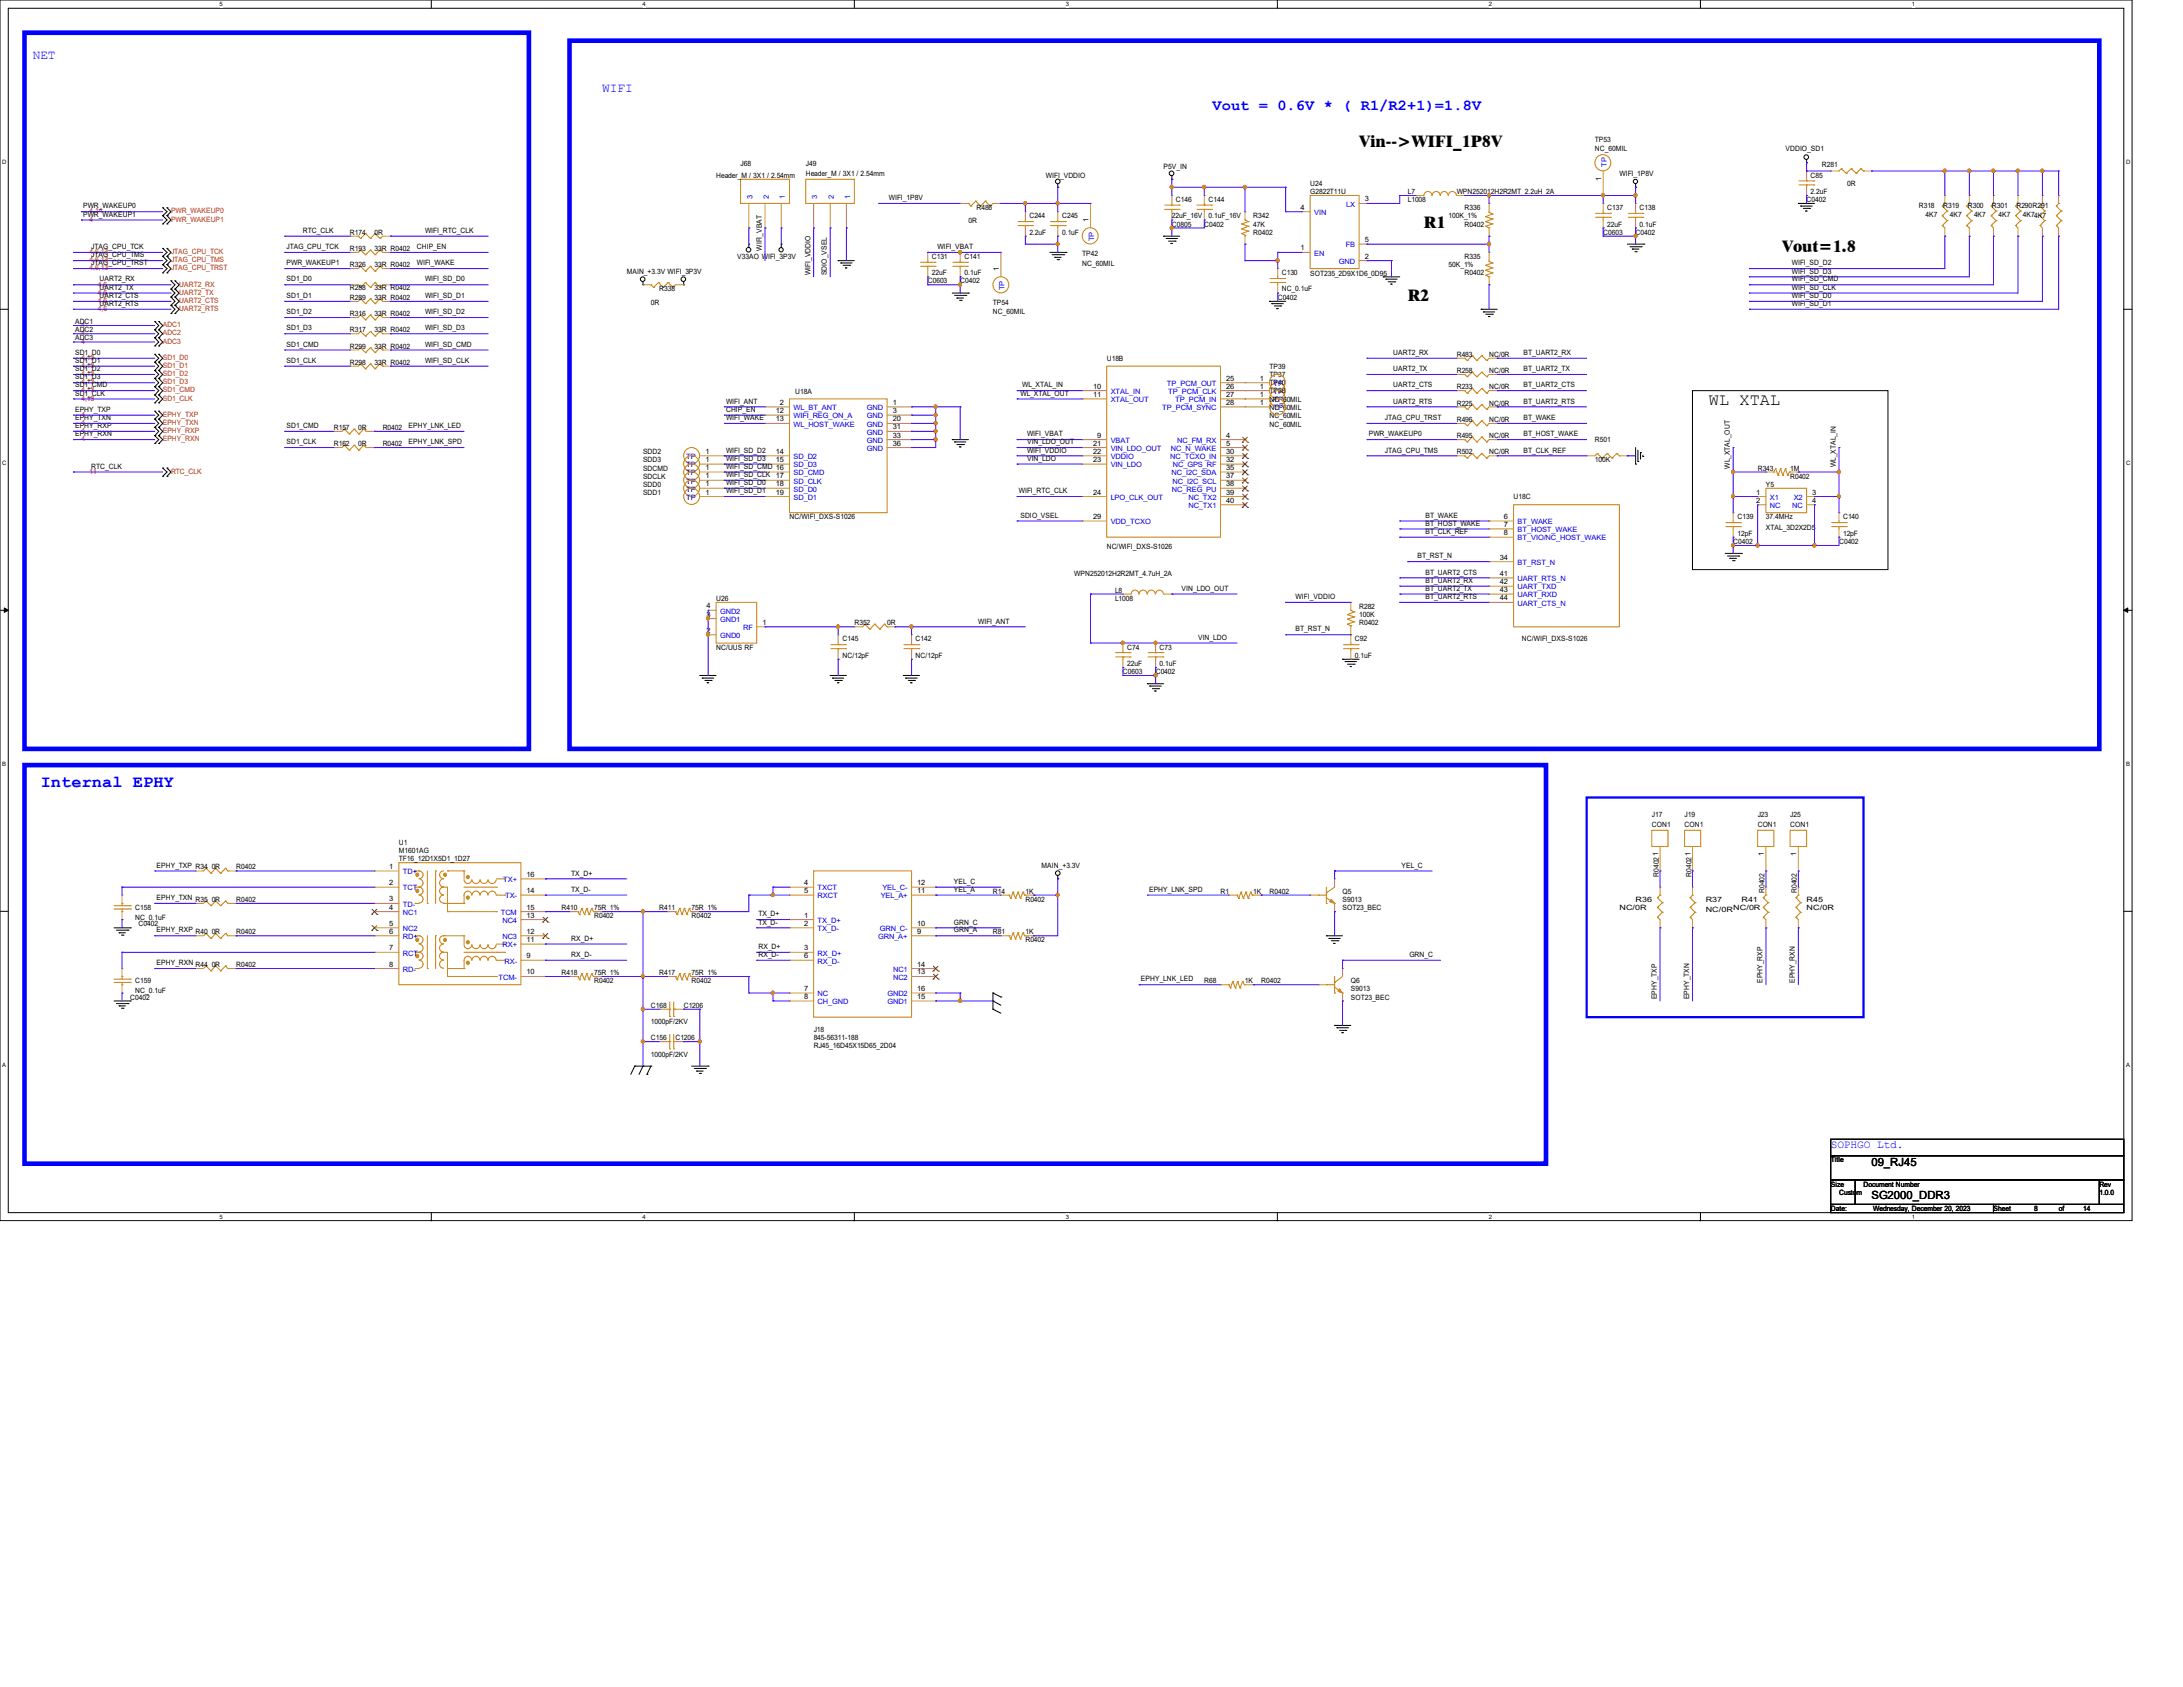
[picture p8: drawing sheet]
<svg xmlns="http://www.w3.org/2000/svg" width="279mm" height="216mm" viewBox="0 0 279 216" stroke-linecap="round" stroke-linejoin="round" font-family="sans-serif">
<defs><g id="words">
<g font-size="2.2">
<text x="173.9" y="18.8">Vin--&gt;WIFI_1P8V</text>
<text x="182.2" y="29.2">R1</text>
<text x="228.1" y="32.3">Vout=1.8</text>
<text x="180.2" y="38.5">R2</text>
<text x="218.7" y="51.8">WL XTAL</text>
</g>
<text font-size="2.2" fill="#00f" x="5.2" y="100.7">Internal EPHY</text>
<text font-size="2" fill="#00f" x="155.2" y="14.1">Vout = 0.6V * ( R1/R2+1)=1.8V</text>
<g font-size="1.7" fill="#00f">
<text x="4.2" y="7.6">NET</text>
<text x="77.1" y="11.7">WIFI</text>
</g>
<text font-size="1.4" fill="#00f" x="234.3" y="147">SOPHGO Ltd.</text>
<g font-size="1.4">
<text x="239.5" y="149.3">09_RJ45</text>
<text x="239.5" y="153.4">SG2000_DDR3</text>
</g>
<g font-size=".9">
<text x="91.7" y="22.7">Header_M / 3X1 / 2.54mm</text>
<text x="94.8" y="21.3">J68</text>
<text x="103.1" y="21.3">J49</text>
<text x="103.1" y="22.5">Header_M / 3X1 / 2.54mm</text>
<text x="133.9" y="22.7">WIFI_VDDIO</text>
<text x="148.9" y="21.7">P5V_IN</text>
<text x="167.7" y="23.8">U24</text>
<text x="204.1" y="18.2">TP53</text>
<text x="204.1" y="19.4">NC_60MIL</text>
<text x="204.9" y="23.2" transform="rotate(-90 204.9 23.2)">1</text>
<text x="207.3" y="22.5">WIFI_1P8V</text>
<text x="228.5" y="19.4">VDDIO_SD1</text>
<text x="231.7" y="22.7">C85</text>
<text x="233.2" y="21.4">R281</text>
<text x="236.4" y="23.8">0R</text>
<text x="10.6" y="26.7">PWR_WAKEUP0</text>
<text x="10.6" y="27.7">PWR_WAKEUP1</text>
<text x="38.8" y="29.8">RTC_CLK</text>
<text x="54.4" y="29.8">WIFI_RTC_CLK</text>
<text x="113.8" y="25.6">WIFI_1P8V</text>
<text x="124" y="28.6">0R</text>
<text x="125" y="26.9">R486</text>
<text x="131.7" y="27.9">C244</text>
<text x="135.9" y="27.9">C245</text>
<text x="139.3" y="28.4" transform="rotate(-90 139.3 28.4)">1</text>
<text x="150" y="27.9">22uF_16V</text>
<text x="150" y="29">C0805</text>
<text x="150.5" y="25.9">C146</text>
<text x="154.1" y="29">C0402</text>
<text x="154.7" y="25.9">C144</text>
<text x="154.7" y="27.9">0.1uF_16V</text>
<text x="160.4" y="27.9">R342</text>
<text x="160.4" y="29">47K</text>
<text x="166.5" y="26.8">4</text>
<text x="167.7" y="24.8">G2822T11U</text>
<text x="174.7" y="25.8">3</text>
<text x="180.2" y="24.8">L7</text>
<text x="180.2" y="25.9">L1008</text>
<text x="185.4" y="27.9">100K_1%</text>
<text x="186.4" y="24.8">WPN252012H2R2MT_2.2uH_2A</text>
<text x="187.5" y="26.9">R336</text>
<text x="187.5" y="29">R0402</text>
<text x="205.7" y="26.9">C137</text>
<text x="205.7" y="29">22uF</text>
<text x="209.9" y="26.9">C138</text>
<text x="209.9" y="29">0.1uF</text>
<text x="231.2" y="25.9">C0402</text>
<text x="231.7" y="24.8">2.2uF</text>
<text x="245.6" y="26.6">R318</text>
<text x="246.4" y="27.7">4K7</text>
<text x="248.7" y="26.6">R319</text>
<text x="249.6" y="27.7">4K7</text>
<text x="251.8" y="26.6">R300</text>
<text x="252.7" y="27.7">4K7</text>
<text x="254.9" y="26.6">R301</text>
<text x="255.8" y="27.7">4K7</text>
<text x="258.1" y="26.6">R290R291</text>
<text x="258.9" y="27.7">4K74K7</text>
<text x="11.7" y="31.9">JTAG_CPU_TCK</text>
<text x="11.7" y="32.9">JTAG_CPU_TMS</text>
<text x="11.7" y="34">JTAG_CPU_TRST</text>
<text x="36.7" y="34">PWR_WAKEUP1</text>
<text x="36.7" y="31.9">JTAG_CPU_TCK</text>
<text x="44.8" y="32.1">R193</text>
<text x="44.8" y="34.2">R326</text>
<text x="44.8" y="30">R174</text>
<text x="47.9" y="32.1">33R R0402</text>
<text x="47.9" y="34.2">33R R0402</text>
<text x="47.9" y="30">0R</text>
<text x="53.3" y="31.9">CHIP_EN</text>
<text x="53.3" y="34">WIFI_WAKE</text>
<text x="80.2" y="35">MAIN_+3.3V WIFI_3P3V</text>
<text x="94.4" y="33.1">V33AO WIFI_3P3V</text>
<text x="97.5" y="32.1" transform="rotate(-90 97.5 32.1)">WIFI_VBAT</text>
<text x="103.7" y="35.2" transform="rotate(-90 103.7 35.2)">WIFI_VDDIO</text>
<text x="105.8" y="35.2" transform="rotate(-90 105.8 35.2)">SDIO_VSEL</text>
<text x="119.3" y="33.1">C131</text>
<text x="119.3" y="35.2">22uF</text>
<text x="120" y="31.9">WIFI_VBAT</text>
<text x="123.4" y="33.1">C141</text>
<text x="123.4" y="35.2">0.1uF</text>
<text x="127.8" y="34.7" transform="rotate(-90 127.8 34.7)">1</text>
<text x="131.7" y="30">2.2uF</text>
<text x="135.9" y="30">0.1uF</text>
<text x="138.5" y="32.7">TP42</text>
<text x="138.5" y="34">NC_60MIL</text>
<text x="160.4" y="30">R0402</text>
<text x="164" y="35.2">C130</text>
<text x="166.5" y="32">1</text>
<text x="167.7" y="35.3">SOT235_2D9X1D6_0D95</text>
<text x="174.7" y="33.1">2</text>
<text x="174.7" y="31">5</text>
<text x="185.4" y="34.2">50K_1%</text>
<text x="187.5" y="33.1">R335</text>
<text x="187.5" y="35.2">R0402</text>
<text x="205.2" y="30">C0603</text>
<text x="209.3" y="30">C0402</text>
<text x="229.3" y="34">WIFI_SD_D2</text>
<text x="229.3" y="35">WIFI_SD_D3</text>
<text x="9.6" y="41.4">ADC1</text>
<text x="12.7" y="36">UART2_RX</text>
<text x="12.7" y="37.1">UART2_TX</text>
<text x="12.7" y="38.1">UART2_CTS</text>
<text x="12.7" y="39.2">UART2_RTS</text>
<text x="36.7" y="36">SD1_D0</text>
<text x="36.7" y="38.1">SD1_D1</text>
<text x="36.7" y="40.2">SD1_D2</text>
<text x="44.8" y="40.4">R316</text>
<text x="44.8" y="37.1">R288</text>
<text x="44.8" y="38.4">R289</text>
<text x="47.9" y="40.4">33R R0402</text>
<text x="47.9" y="37.1">33R R0402</text>
<text x="47.9" y="38.4">33R R0402</text>
<text x="54.4" y="40.2">WIFI_SD_D2</text>
<text x="54.4" y="38.1">WIFI_SD_D1</text>
<text x="54.4" y="36">WIFI_SD_D0</text>
<text x="83.3" y="39">0R</text>
<text x="84.4" y="37.3">R338</text>
<text x="118.7" y="36.3">C0603</text>
<text x="122.9" y="36.3">C0402</text>
<text x="127.1" y="39">TP54</text>
<text x="127.1" y="40.2">NC_60MIL</text>
<text x="163.5" y="38.4">C0402</text>
<text x="164" y="37.3">NC_0.1uF</text>
<text x="229.3" y="36">WIFI_SD_CMD</text>
<text x="229.3" y="37.1">WIFI_SD_CLK</text>
<text x="229.3" y="38.1">WIFI_SD_D0</text>
<text x="229.3" y="39.2">WIFI_SD_D1</text>
<text x="9.6" y="45.4">SD1_D0</text>
<text x="9.6" y="46.4">SD1_D1</text>
<text x="9.6" y="47.5">SD1_D2</text>
<text x="9.6" y="42.5">ADC2</text>
<text x="9.6" y="43.6">ADC3</text>
<text x="36.7" y="42.3">SD1_D3</text>
<text x="36.7" y="44.4">SD1_CMD</text>
<text x="36.7" y="46.4">SD1_CLK</text>
<text x="44.8" y="42.5">R317</text>
<text x="44.8" y="44.6">R299</text>
<text x="44.8" y="46.7">R298</text>
<text x="47.9" y="42.5">33R R0402</text>
<text x="47.9" y="44.6">33R R0402</text>
<text x="47.9" y="46.7">33R R0402</text>
<text x="54.4" y="42.3">WIFI_SD_D3</text>
<text x="54.4" y="44.4">WIFI_SD_CMD</text>
<text x="54.4" y="46.4">WIFI_SD_CLK</text>
<text x="141.7" y="46.2">U18B</text>
<text x="162.5" y="47.2">TP39</text>
<text x="178.3" y="45.4">UART2_RX</text>
<text x="178.3" y="47.5">UART2_TX</text>
<text x="186.4" y="45.6">R483</text>
<text x="186.4" y="47.7">R258</text>
<text x="190.6" y="45.6">NC/0R</text>
<text x="190.6" y="47.7">NC/0R</text>
<text x="195" y="45.4">BT_UART2_RX</text>
<text x="195" y="47.5">BT_UART2_TX</text>
<text x="9.6" y="53.8">EPHY_TXN</text>
<text x="9.6" y="52.7">EPHY_TXP</text>
<text x="9.6" y="48.6">SD1_D3</text>
<text x="9.6" y="49.6">SD1_CMD</text>
<text x="9.6" y="50.6">SD1_CLK</text>
<text x="92.9" y="51.6">WIFI_ANT</text>
<text x="92.9" y="52.7">CHIP_EN</text>
<text x="92.9" y="53.8">WIFI_WAKE</text>
<text x="99.3" y="52.9">12</text>
<text x="99.3" y="53.9">13</text>
<text x="99.8" y="51.8">2</text>
<text x="101.8" y="50.4">U18A</text>
<text x="114.3" y="51.8">1</text>
<text x="114.3" y="52.9">3</text>
<text x="114.3" y="53.9">20</text>
<text x="130.6" y="50.6">WL_XTAL_OUT</text>
<text x="130.8" y="49.6">WL_XTAL_IN</text>
<text x="139.9" y="49.7">10</text>
<text x="139.9" y="50.8">11</text>
<text x="156.9" y="48.7">25</text>
<text x="156.9" y="49.7">26</text>
<text x="156.9" y="50.8">27</text>
<text x="156.9" y="51.8">28</text>
<text x="161.2" y="49.7">1</text>
<text x="161.2" y="50.8">1</text>
<text x="161.2" y="51.8">1</text>
<text x="161.2" y="48.7">1</text>
<text x="162.5" y="48.3">TP37</text>
<text x="162.5" y="52.5">NC_60MIL</text>
<text x="162.5" y="49.3">TP40</text>
<text x="162.5" y="53.6">NC_60MIL</text>
<text x="162.5" y="50.3">TP38</text>
<text x="162.5" y="51.5">NC_60MIL</text>
<text x="177.3" y="53.8">JTAG_CPU_TRST</text>
<text x="178.3" y="49.6">UART2_CTS</text>
<text x="178.3" y="51.6">UART2_RTS</text>
<text x="186.4" y="54">R496</text>
<text x="186.4" y="49.8">R233</text>
<text x="186.4" y="51.9">R225</text>
<text x="190.6" y="54">NC/0R</text>
<text x="190.6" y="49.8">NC/0R</text>
<text x="190.6" y="51.9">NC/0R</text>
<text x="195" y="49.6">BT_UART2_CTS</text>
<text x="195" y="51.6">BT_UART2_RTS</text>
<text x="195" y="53.8">BT_WAKE</text>
<text x="9.6" y="55.8">EPHY_RXN</text>
<text x="9.6" y="54.8">EPHY_RXP</text>
<text x="11.7" y="60">RTC_CLK</text>
<text x="36.7" y="54.8">SD1_CMD</text>
<text x="36.7" y="56.9">SD1_CLK</text>
<text x="42.7" y="55">R157</text>
<text x="42.7" y="57.1">R162</text>
<text x="45.8" y="55">0R</text>
<text x="45.8" y="57.1">0R</text>
<text x="49" y="55">R0402</text>
<text x="49" y="57.1">R0402</text>
<text x="52.3" y="56.9">EPHY_LNK_SPD</text>
<text x="52.3" y="54.8">EPHY_LNK_LED</text>
<text x="82.3" y="58.1">SDD2</text>
<text x="82.3" y="59.2">SDD3</text>
<text x="90.3" y="58.1">1</text>
<text x="90.3" y="59.1">1</text>
<text x="92.9" y="57.9">WIFI_SD_D2</text>
<text x="92.9" y="59">WIFI_SD_D3</text>
<text x="92.9" y="60">WIFI_SD_CMD 16</text>
<text x="99.3" y="58.1">14</text>
<text x="99.3" y="59.1">15</text>
<text x="114.3" y="54.9">31</text>
<text x="114.3" y="56">33</text>
<text x="114.3" y="57">36</text>
<text x="131.4" y="55.8">WIFI_VBAT</text>
<text x="131.4" y="56.9">VIN_LDO_OUT</text>
<text x="131.4" y="57.9">WIFI_VDDIO</text>
<text x="131.4" y="59">VIN_LDO</text>
<text x="139.9" y="57">21</text>
<text x="139.9" y="58.1">22</text>
<text x="139.9" y="59.1">23</text>
<text x="140.4" y="56">9</text>
<text x="156.9" y="56">4</text>
<text x="156.9" y="57">5</text>
<text x="156.9" y="58.1">30</text>
<text x="156.9" y="59.1">32</text>
<text x="162.5" y="54.6">NC_60MIL</text>
<text x="175.2" y="55.8">PWR_WAKEUP0</text>
<text x="177.3" y="57.9">JTAG_CPU_TMS</text>
<text x="186.4" y="56">R495</text>
<text x="186.4" y="58.1">R502</text>
<text x="190.6" y="56">NC/0R</text>
<text x="190.6" y="58.1">NC/0R</text>
<text x="195" y="55.8">BT_HOST_WAKE</text>
<text x="195" y="57.9">BT_CLK_REF</text>
<text x="204.1" y="56.6">R501</text>
<text x="204.1" y="59.2">100K</text>
<text x="221.4" y="60" transform="rotate(-90 221.4 60)">WL_XTAL_OUT</text>
<text x="234.9" y="59.8" transform="rotate(-90 234.9 59.8)">WL_XTAL_IN</text>
<text x="82.3" y="60.2">SDCMD</text>
<text x="82.3" y="61.3">SDCLK</text>
<text x="82.3" y="62.3">SDD0</text>
<text x="82.3" y="63.3">SDD1</text>
<text x="90.3" y="60.2">1</text>
<text x="90.3" y="61.2">1</text>
<text x="90.3" y="62.2">1</text>
<text x="90.3" y="63.3">1</text>
<text x="92.9" y="61">WIFI_SD_CLK</text>
<text x="92.9" y="62.1">WIFI_SD_D0</text>
<text x="92.9" y="63.1">WIFI_SD_D1</text>
<text x="99.3" y="61.2">17</text>
<text x="99.3" y="62.2">18</text>
<text x="99.3" y="63.3">19</text>
<text x="130.4" y="63.1">WIFI_RTC_CLK</text>
<text x="139.9" y="63.3">24</text>
<text x="156.9" y="60.2">35</text>
<text x="156.9" y="61.2">37</text>
<text x="156.9" y="62.2">38</text>
<text x="156.9" y="63.3">39</text>
<text x="156.9" y="64.3">40</text>
<text x="193.7" y="63.9">U18C</text>
<text x="224.8" y="63.3">1</text>
<text x="224.8" y="64.3">2</text>
<text x="225" y="60.2">R343</text>
<text x="226" y="62.3">Y5</text>
<text x="229.1" y="61.3">R0402</text>
<text x="229.1" y="60.2">1M</text>
<text x="231.9" y="63.3">3</text>
<text x="231.9" y="64.3">4</text>
<text x="101.1" y="66.5">NC/WIFI_DXS-S1026</text>
<text x="130.6" y="66.3">SDIO_VSEL</text>
<text x="139.9" y="66.4">29</text>
<text x="141.7" y="70.2">NC/WIFI_DXS-S1026</text>
<text x="181.4" y="71.5">BT_RST_N</text>
<text x="182.5" y="66.3">BT_WAKE</text>
<text x="182.5" y="67.3">BT_HOST_WAKE</text>
<text x="182.5" y="68.3">BT_CLK_REF</text>
<text x="192" y="71.6">34</text>
<text x="192.5" y="66.4">6</text>
<text x="192.5" y="67.4">7</text>
<text x="192.5" y="68.5">8</text>
<text x="221.8" y="69.6">C0402</text>
<text x="222.4" y="66.5">C139</text>
<text x="222.4" y="68.5">12pF</text>
<text x="226" y="66.5">37.4MHz</text>
<text x="226" y="67.8">XTAL_3D2X2D5</text>
<text x="235.4" y="69.6">C0402</text>
<text x="235.9" y="66.5">C140</text>
<text x="235.9" y="68.5">12pF</text>
<text x="90.4" y="77.8">4</text>
<text x="91.7" y="76.9">U26</text>
<text x="137.5" y="73.7">WPN252012H2R2MT_4.7uH_2A</text>
<text x="142.7" y="75.9">L8</text>
<text x="142.7" y="76.9">L1008</text>
<text x="151.2" y="75.6">VIN_LDO_OUT</text>
<text x="165.8" y="76.7">WIFI_VDDIO</text>
<text x="174" y="77.9">R282</text>
<text x="182.5" y="74.6">BT_UART2_RX</text>
<text x="182.5" y="75.6">BT_UART2_TX</text>
<text x="182.5" y="76.7">BT_UART2_RTS</text>
<text x="182.5" y="73.5">BT_UART2_CTS</text>
<text x="192" y="73.7">41</text>
<text x="192" y="74.8">42</text>
<text x="192" y="75.8">43</text>
<text x="192" y="76.8">44</text>
<text x="90.4" y="81">2</text>
<text x="90.4" y="78.9">3</text>
<text x="91.7" y="83.1">NC/UUS RF</text>
<text x="97.6" y="80">1</text>
<text x="107.8" y="82.1">C145</text>
<text x="109.3" y="80">R352</text>
<text x="113.5" y="80">0R</text>
<text x="117.2" y="82.1">C142</text>
<text x="125.2" y="79.8">WIFI_ANT</text>
<text x="144.3" y="83.1">C74</text>
<text x="148.4" y="83.1">C73</text>
<text x="153.3" y="81.9">VIN_LDO</text>
<text x="165.8" y="80.8">BT_RST_N</text>
<text x="173.4" y="82.1">C92</text>
<text x="174" y="79">100K</text>
<text x="174" y="80">R0402</text>
<text x="194.8" y="82.1">NC/WIFI_DXS-S1026</text>
<text x="107.8" y="84.2">NC/12pF</text>
<text x="117.2" y="84.2">NC/12pF</text>
<text x="143.7" y="86.3">C0603</text>
<text x="144.3" y="85.2">22uF</text>
<text x="147.9" y="86.3">C0402</text>
<text x="148.4" y="85.2">0.1uF</text>
<text x="173.4" y="84.2">0.1uF</text>
<text x="211.4" y="104.6">J17</text>
<text x="211.4" y="105.8">CON1</text>
<text x="215.6" y="104.6">J19</text>
<text x="215.6" y="105.8">CON1</text>
<text x="225" y="104.6">J23</text>
<text x="225" y="105.8">CON1</text>
<text x="229.1" y="104.6">J25</text>
<text x="229.1" y="105.8">CON1</text>
<text x="20" y="111">EPHY_TXP R34 0R</text>
<text x="30.2" y="111.3">R0402</text>
<text x="49.8" y="111.2">1</text>
<text x="49.8" y="113.3">2</text>
<text x="51.1" y="108.1">U1</text>
<text x="51.1" y="109.2">M1601AG</text>
<text x="51.1" y="110.2">TF16_12D1X5D1_1D27</text>
<text x="67.4" y="112.2">16</text>
<text x="73.1" y="112.1">TX_D+</text>
<text x="102.9" y="113.3">4</text>
<text x="117.4" y="113.3">12</text>
<text x="122.1" y="113.1">YEL_C</text>
<text x="133.3" y="111">MAIN_+3.3V</text>
<text x="179.4" y="111">YEL_C</text>
<text x="212.3" y="112.2" transform="rotate(-90 212.3 112.2)">R04021</text>
<text x="216.5" y="112.2" transform="rotate(-90 216.5 112.2)">R04021</text>
<text x="225.8" y="109.6" transform="rotate(-90 225.8 109.6)">1</text>
<text x="229.9" y="109.6" transform="rotate(-90 229.9 109.6)">1</text>
<text x="17.3" y="116.5">C158</text>
<text x="17.3" y="117.7">NC_0.1uF</text>
<text x="17.7" y="118.5">C0402</text>
<text x="20" y="115.2">EPHY_TXN R35 0R</text>
<text x="20" y="119.3">EPHY_RXP</text>
<text x="25" y="119.6">R40 0R</text>
<text x="30.2" y="115.4">R0402</text>
<text x="30.2" y="119.6">R0402</text>
<text x="49.8" y="115.4">3</text>
<text x="49.8" y="116.4">4</text>
<text x="49.8" y="118.5">5</text>
<text x="49.8" y="119.5">6</text>
<text x="67.4" y="119.5">12</text>
<text x="67.4" y="117.4">13</text>
<text x="67.4" y="114.3">14</text>
<text x="67.4" y="116.4">15</text>
<text x="71.9" y="116.5">R410</text>
<text x="73.1" y="114.1">TX_D-</text>
<text x="76" y="117.5">R0402</text>
<text x="76" y="116.5">75R_1%</text>
<text x="84.4" y="116.5">R411</text>
<text x="88.5" y="117.5">R0402</text>
<text x="88.5" y="116.5">75R_1%</text>
<text x="97.1" y="117.3">TX_D+</text>
<text x="97.1" y="118.3">TX_D-</text>
<text x="102.9" y="117.4">1</text>
<text x="102.9" y="118.5">2</text>
<text x="102.9" y="114.3">5</text>
<text x="117.4" y="118.5">10</text>
<text x="117.4" y="119.5">9</text>
<text x="117.4" y="114.3">11</text>
<text x="122.1" y="114.1">YEL_A</text>
<text x="122.1" y="118.3">GRN_C</text>
<text x="122.1" y="119.3">GRN_A</text>
<text x="127.1" y="119.6">R81</text>
<text x="127.1" y="114.4">R14</text>
<text x="131.2" y="115.4">R0402</text>
<text x="131.2" y="119.6">1K</text>
<text x="131.2" y="114.4">1K</text>
<text x="147.1" y="114.1">EPHY_LNK_SPD</text>
<text x="156.2" y="114.4">R1</text>
<text x="160.4" y="114.4">1K</text>
<text x="162.5" y="114.4">R0402</text>
<text x="171.8" y="114.4">Q5</text>
<text x="171.8" y="115.4">S9013</text>
<text x="171.8" y="116.5">SOT23_BEC</text>
<text x="207.3" y="116.5">NC/0R</text>
<text x="209.3" y="115.4">R36</text>
<text x="218.3" y="115.4">R37</text>
<text x="218.3" y="116.7">NC/0RNC/0R</text>
<text x="222.9" y="115.4">R41</text>
<text x="225.8" y="114.3" transform="rotate(-90 225.8 114.3)">R0402</text>
<text x="230" y="114.3" transform="rotate(-90 230 114.3)">R0402</text>
<text x="231.2" y="115.4">R45</text>
<text x="231.2" y="116.5">NC/0R</text>
<text x="17.3" y="125.8">C159</text>
<text x="20" y="123.5">EPHY_RXN R44 0R</text>
<text x="30.2" y="123.7">R0402</text>
<text x="49.8" y="121.6">7</text>
<text x="49.8" y="123.7">8</text>
<text x="67.4" y="122.6">9</text>
<text x="67.4" y="124.7">10</text>
<text x="67.4" y="120.6">11</text>
<text x="71.9" y="124.8">R418</text>
<text x="73.1" y="120.4">RX_D+</text>
<text x="73.1" y="122.5">RX_D-</text>
<text x="76" y="125.8">R0402</text>
<text x="76" y="124.8">75R_1%</text>
<text x="84.4" y="124.8">R417</text>
<text x="88.5" y="125.8">R0402</text>
<text x="88.5" y="124.8">75R_1%</text>
<text x="97.1" y="121.5">RX_D+</text>
<text x="97.1" y="122.5">RX_D-</text>
<text x="102.9" y="121.6">3</text>
<text x="102.9" y="122.6">6</text>
<text x="117.4" y="123.7">14</text>
<text x="117.4" y="124.7">13</text>
<text x="131.2" y="120.6">R0402</text>
<text x="146" y="125.6">EPHY_LNK_LED</text>
<text x="154.1" y="125.8">R68</text>
<text x="159.3" y="125.8">1K</text>
<text x="161.4" y="125.8">R0402</text>
<text x="172.9" y="125.8">Q6</text>
<text x="180.4" y="122.5">GRN_C</text>
<text x="225.6" y="125.8" transform="rotate(-90 225.6 125.8)">EPHY_RXP</text>
<text x="229.7" y="125.8" transform="rotate(-90 229.7 125.8)">EPHY_RXN</text>
<text x="16.7" y="127.9">C0402</text>
<text x="17.3" y="127.1">NC_0.1uF</text>
<text x="83.3" y="128.9">C168</text>
<text x="83.3" y="131">1000pF/2KV</text>
<text x="87.5" y="128.9">C1206</text>
<text x="102.9" y="126.8">7</text>
<text x="102.9" y="127.8">8</text>
<text x="117.4" y="127.8">15</text>
<text x="117.4" y="126.8">16</text>
<text x="172.9" y="126.9">S9013</text>
<text x="172.9" y="127.9">SOT23_BEC</text>
<text x="212" y="127.9" transform="rotate(-90 212 127.9)">EPHY_TXP</text>
<text x="216.2" y="127.9" transform="rotate(-90 216.2 127.9)">EPHY_TXN</text>
<text x="83.3" y="133.1">C156</text>
<text x="83.3" y="135.2">1000pF/2KV</text>
<text x="86.4" y="133.1">C1206</text>
<text x="104.1" y="132.1">J18</text>
<text x="104.1" y="133.1">845-56311-188</text>
<text x="104.1" y="134.2">RJ45_16D45X15D65_2D04</text>
<text x="234.3" y="148.8">Title</text>
<text x="234.3" y="151.8">Size</text>
<text x="234.3" y="155">Date:</text>
<text x="235.4" y="152.9">Custom</text>
<text x="238.5" y="151.8">Document Number</text>
<text x="239.7" y="155">Wednesday, December 20, 2023</text>
<text x="255.1" y="155">Sheet</text>
<text x="260.4" y="155">8</text>
<text x="263.5" y="155">of</text>
<text x="266.6" y="155">14</text>
<text x="268.7" y="151.8">Rev</text>
<text x="268.7" y="152.9">1.0.0</text>
</g>
<g font-size=".9" fill="#00c">
<text x="205.7" y="21.4" transform="rotate(-90 205.7 21.4)">TP</text>
<text x="96.3" y="25.5" transform="rotate(-90 96.3 25.5)">3</text>
<text x="98.4" y="25.5" transform="rotate(-90 98.4 25.5)">2</text>
<text x="100.5" y="25.5" transform="rotate(-90 100.5 25.5)">1</text>
<text x="104.6" y="25.5" transform="rotate(-90 104.6 25.5)">3</text>
<text x="106.7" y="25.5" transform="rotate(-90 106.7 25.5)">2</text>
<text x="108.8" y="25.5" transform="rotate(-90 108.8 25.5)">1</text>
<text x="168.2" y="27.5">VIN</text>
<text x="172.3" y="26.5">LX</text>
<text x="140" y="30.9" transform="rotate(-90 140 30.9)">TP</text>
<text x="168.2" y="32.7">EN</text>
<text x="171.4" y="33.8">GND</text>
<text x="172.3" y="31.7">FB</text>
<text x="128.6" y="37.2" transform="rotate(-90 128.6 37.2)">TP</text>
<text x="101.6" y="52.5">WL_BT_ANT</text>
<text x="101.6" y="53.6">WIFI_REG_ON_A</text>
<text x="111" y="52.5">GND</text>
<text x="111" y="53.6">GND</text>
<text x="142.2" y="50.4">XTAL_IN</text>
<text x="142.2" y="51.5">XTAL_OUT</text>
<text x="148.8" y="52.5">TP_PCM_SYNC</text>
<text x="149.4" y="49.4">TP_PCM_OUT</text>
<text x="149.5" y="50.4">TP_PCM_CLK</text>
<text x="150.4" y="51.5">TP_PCM_IN</text>
<text x="163" y="50.4">TP</text>
<text x="163" y="51.5">TP</text>
<text x="163" y="52.5">TP</text>
<text x="163" y="49.4">TP</text>
<text x="87.8" y="58.8">TP</text>
<text x="87.8" y="59.8">TP</text>
<text x="101.6" y="58.8">SD_D2</text>
<text x="101.6" y="59.8">SD_D3</text>
<text x="101.6" y="54.6">WL_HOST_WAKE</text>
<text x="111" y="55.6">GND</text>
<text x="111" y="56.7">GND</text>
<text x="111" y="57.7">GND</text>
<text x="111" y="54.6">GND</text>
<text x="142.2" y="57.7">VIN_LDO_OUT</text>
<text x="142.2" y="58.8">VDDIO</text>
<text x="142.2" y="59.8">VIN_LDO</text>
<text x="142.2" y="56.7">VBAT</text>
<text x="149.8" y="58.8">NC_TCXO_IN</text>
<text x="149.9" y="57.7">NC_N_WAKE</text>
<text x="150.1" y="59.8">NC_GPS_RF</text>
<text x="150.7" y="56.7">NC_FM_RX</text>
<text x="87.8" y="60.8">TP</text>
<text x="87.8" y="61.9">TP</text>
<text x="87.8" y="62.9">TP</text>
<text x="87.8" y="64">TP</text>
<text x="101.6" y="60.8">SD_CMD</text>
<text x="101.6" y="61.9">SD_CLK</text>
<text x="101.6" y="62.9">SD_D0</text>
<text x="101.6" y="64">SD_D1</text>
<text x="142.2" y="64">LPO_CLK_OUT</text>
<text x="149.9" y="60.8">NC_I2C_SDA</text>
<text x="150" y="62.9">NC_REG_PU</text>
<text x="150.1" y="61.9">NC_I2C_SCL</text>
<text x="152.1" y="64">NC_TX2</text>
<text x="152.1" y="65">NC_TX1</text>
<text x="226.5" y="64">X1</text>
<text x="226.5" y="65">NC</text>
<text x="229.4" y="65">NC</text>
<text x="229.6" y="64">X2</text>
<text x="142.2" y="67.1">VDD_TCXO</text>
<text x="194.2" y="67.1">BT_WAKE</text>
<text x="194.2" y="68.1">BT_HOST_WAKE</text>
<text x="194.2" y="69.2">BT_VIO/NC_HOST_WAKE</text>
<text x="194.2" y="72.3">BT_RST_N</text>
<text x="194.2" y="74.4">UART_RTS_N</text>
<text x="194.2" y="75.4">UART_TXD</text>
<text x="194.2" y="76.5">UART_RXD</text>
<text x="194.2" y="77.5">UART_CTS_N</text>
<text x="92.2" y="81.7">GND0</text>
<text x="92.2" y="79.6">GND1</text>
<text x="92.2" y="78.5">GND2</text>
<text x="95.1" y="80.6">RF</text>
<text x="51.6" y="111.9">TD+</text>
<text x="51.6" y="114">TCT</text>
<text x="64.4" y="112.9">TX+</text>
<text x="104.6" y="114">TXCT</text>
<text x="112.9" y="114">YEL_C-</text>
<text x="51.6" y="116">TD-</text>
<text x="51.6" y="117.1">NC1</text>
<text x="51.6" y="119.2">NC2</text>
<text x="64.1" y="117.1">TCM</text>
<text x="64.3" y="118.1">NC4</text>
<text x="64.6" y="115">TX-</text>
<text x="104.6" y="118.1">TX_D+</text>
<text x="104.6" y="119.2">TX_D-</text>
<text x="104.6" y="115">RXCT</text>
<text x="112.6" y="119.2">GRN_C-</text>
<text x="112.7" y="115">YEL_A+</text>
<text x="51.6" y="120.2">RD+</text>
<text x="51.6" y="122.3">RCT</text>
<text x="51.6" y="124.4">RD-</text>
<text x="63.8" y="125.4">TCM-</text>
<text x="64.3" y="121.2">RX+</text>
<text x="64.3" y="120.2">NC3</text>
<text x="64.6" y="123.3">RX-</text>
<text x="104.6" y="122.3">RX_D+</text>
<text x="104.6" y="123.3">RX_D-</text>
<text x="112.4" y="120.2">GRN_A+</text>
<text x="114.3" y="124.4">NC1</text>
<text x="114.3" y="125.4">NC2</text>
<text x="104.6" y="127.5">NC</text>
<text x="104.6" y="128.5">CH_GND</text>
<text x="113.6" y="128.5">GND1</text>
<text x="113.6" y="127.5">GND2</text>
</g>
<g font-size=".9" fill="#f00">
<text x="11.5" y="28.4">4</text>
<text x="11.5" y="27.3">4,14</text>
<text x="21.9" y="28.4">PWR_WAKEUP1</text>
<text x="21.9" y="27.3">PWR_WAKEUP0</text>
<text x="11.5" y="32.5">4,6,13</text>
<text x="11.5" y="33.6">4,6,13</text>
<text x="11.5" y="34.6">4,6,13</text>
<text x="21.9" y="32.5">JTAG_CPU_TCK</text>
<text x="21.9" y="33.6">JTAG_CPU_TMS</text>
<text x="21.9" y="34.6">JTAG_CPU_TRST</text>
<text x="10.4" y="41.9">4</text>
<text x="12.5" y="36.7">4,6</text>
<text x="12.5" y="37.7">4,6</text>
<text x="12.5" y="38.8">4,6</text>
<text x="12.5" y="39.8">4,6</text>
<text x="20.8" y="41.9">ADC1</text>
<text x="22.9" y="36.7">UART2_RX</text>
<text x="22.9" y="37.7">UART2_TX</text>
<text x="22.9" y="38.8">UART2_CTS</text>
<text x="22.9" y="39.8">UART2_RTS</text>
<text x="10.4" y="42.9">4</text>
<text x="10.4" y="46.1">4,13</text>
<text x="10.4" y="44">4</text>
<text x="10.4" y="47.1">4,13</text>
<text x="20.8" y="42.9">ADC2</text>
<text x="20.8" y="46.1">SD1_D0</text>
<text x="20.8" y="44">ADC3</text>
<text x="20.8" y="47.1">SD1_D1</text>
<text x="10.4" y="48.1">4,13</text>
<text x="10.4" y="49.2">4,13</text>
<text x="10.4" y="50.2">4,13</text>
<text x="10.4" y="51.3">4,13</text>
<text x="10.4" y="53.3">4</text>
<text x="20.8" y="48.1">SD1_D2</text>
<text x="20.8" y="49.2">SD1_D3</text>
<text x="20.8" y="50.2">SD1_CMD</text>
<text x="20.8" y="51.3">SD1_CLK</text>
<text x="20.8" y="53.3">EPHY_TXP</text>
<text x="10.4" y="54.4">4</text>
<text x="10.4" y="55.4">4</text>
<text x="10.4" y="56.5">4</text>
<text x="20.8" y="54.4">EPHY_TXN</text>
<text x="20.8" y="55.4">EPHY_RXP</text>
<text x="20.8" y="56.5">EPHY_RXN</text>
<text x="11.5" y="60.6">11</text>
<text x="21.9" y="60.6">RTC_CLK</text>
</g>
<g font-size=".8">
<text x="28.1" y=".8">5</text>
<text x="82.3" y=".8">4</text>
<text x="136.4" y=".8">3</text>
<text x="190.5" y=".8">2</text>
<text x="244.7" y=".8">1</text>
<text x=".3" y="21">D</text>
<text x="272.1" y="21">D</text>
<text x=".3" y="59.5">C</text>
<text x="272.1" y="59.5">C</text>
<text x=".3" y="98">B</text>
<text x="272.1" y="98">B</text>
<text x=".3" y="136.5">A</text>
<text x="272.1" y="136.5">A</text>
<text x="28.1" y="156">5</text>
<text x="82.3" y="156">4</text>
<text x="136.4" y="156">3</text>
<text x="190.5" y="156">2</text>
<text x="244.7" y="156">1</text>
</g>
</g></defs>
<path d="M0 0h272.9v156.2h-272.9zM1.1 1.1h270.7v154.1h-270.7z" fill="none" stroke="#000" stroke-width=".13"/>
<g fill="#fff">
<path d="M28.1 .1h.4v.8h-.4z"/>
<path d="M28.1 155.3h.4v.8h-.4z"/>
</g>
<path d="M55.2 0v1.1M55.2 155.2v1.1" fill="none" stroke="#000" stroke-width=".13"/>
<g fill="#fff">
<path d="M82.3 .1h.3v.8h-.3z"/>
<path d="M82.3 155.3h.3v.8h-.3z"/>
</g>
<path d="M109.3 0v1.1M109.3 155.2v1.1" fill="none" stroke="#000" stroke-width=".13"/>
<g fill="#fff">
<path d="M136.4 .1h.4v.8h-.4z"/>
<path d="M136.4 155.3h.4v.8h-.4z"/>
</g>
<path d="M163.5 0v1.1M163.5 155.2v1.1" fill="none" stroke="#000" stroke-width=".13"/>
<g fill="#fff">
<path d="M190.5 .1h.4v.8h-.4z"/>
<path d="M190.5 155.3h.4v.8h-.4z"/>
</g>
<path d="M217.6 0v1.1M217.6 155.2v1.1" fill="none" stroke="#000" stroke-width=".13"/>
<g fill="#fff">
<path d="M244.7 .1h.4v.8h-.4z"/>
<path d="M244.7 155.3h.4v.8h-.4z"/>
<path d="M.3 20.3h.5v.8h-.5z"/>
<path d="M272.1 20.3h.5v.8h-.5z"/>
<path d="M.3 58.8h.5v.8h-.5z"/>
<path d="M272.1 58.8h.5v.8h-.5z"/>
</g>
<path d="M0 39.6h1.1M271.8 39.6h1.1" fill="none" stroke="#000" stroke-width=".13"/>
<g fill="#fff">
<path d="M.3 97.4h.5v.8h-.5z"/>
<path d="M272.1 97.4h.5v.8h-.5z"/>
</g>
<path d="M0 78.1h1.1M271.8 78.1h1.1" fill="none" stroke="#000" stroke-width=".13"/>
<path d="M.6 77.8l.5 .3-.5 .3zM271.8 78.1l.5-.3v.6z" fill="#000" stroke="#000" stroke-width=".13"/>
<g fill="#fff">
<path d="M.3 135.9h.5v.8h-.5z"/>
<path d="M272.1 135.9h.5v.8h-.5z"/>
</g>
<g fill="none" stroke="#000" stroke-width=".13">
<path d="M20.8 28.7h.1M20.8 27.6h.1M20.8 26.6h.1M20.8 32.8h.1M20.8 31.8h.1M20.8 33.9h.1M20.8 34.9h.1M20.8 27.6l.6 .6-.6 .5M20.8 26.6l.6 .5-.6 .5M20.8 31.8l.6 .5-.6 .5M20.8 32.8l.6 .6-.6 .5M20.8 33.9l.6 .5-.6 .5"/>
<path d="M21.4 28.7h.1M21.4 27.6h.1M21.4 26.6h.1M21.4 32.8h.1M21.4 31.8h.1M21.4 33.9h.1M21.4 34.9h.1M21.4 27.6l.5 .6-.5 .5M21.4 26.6l.5 .5-.5 .5M21.4 31.8l.5 .5-.5 .5M21.4 32.8l.5 .6-.5 .5M21.4 33.9l.5 .5-.5 .5"/>
<path d="M21.9 37h.1M21.9 35.9h.1M21.9 38h.1M21.9 39.1h.1M21.9 35.9l.5 .5-.5 .6M21.9 37l.5 .5-.5 .5M21.9 38l.5 .6-.5 .5M21.9 39.1l.5 .5-.5 .5M22.4 37h.1M22.4 35.9h.1M22.4 38h.1M22.4 39.1h.1"/>
<path d="M22.4 35.9l.5 .5-.5 .6M22.4 37l.5 .5-.5 .5M22.4 38l.5 .6-.5 .5M22.4 39.1l.5 .5-.5 .5M82.3 36.4h.1M82.3 36.1v.3M87.5 36.4h.1M87.5 36.1v.3M95.8 31.2h.1M95.8 31.2v.5M100 31.2h.1M100 31.2v.5"/>
<path d="M107.3 33.4h.1M107.3 33.4h2M107.6 33.7h.1M107.6 33.7h1.5M107.9 34h.9M108.2 34.3h.1M108.2 34.3h.2M108.8 34h.1M121.9 37.5h2.1M122.2 37.8h1.4M122.5 38.1h.1M122.5 38.1h.8"/>
<path d="M122.8 38.4h.2M123 38.4h.1M123.6 37.8h.1M124 37.5h.1M134.4 32.3h2M134.7 32.6h1.4M135 32.9h.1M135 32.9h.8M135.3 33.2h.2M135.4 24h.1M135.4 23.5v.5M135.5 33.2h.1"/>
<path d="M136.1 32.6h.1M136.4 32.3h.1M148.9 30.2h.1M148.9 30.2h2.1M149.3 30.5h.1M149.3 30.5h1.4M149.6 30.9h.8M149.9 31.2h.1M149.9 31.2h.2M150 22.9h.1M150 22.5v.4M150.4 30.9h.1"/>
<path d="M162.5 38.6h.1M162.5 38.6h2M162.8 38.9h.1M162.8 38.9h1.5M163.1 39.2h.8M163.4 39.5h.1M163.4 39.5h.2M163.9 39.2h.1M177 35.4h.1M177 35.4h2.2M177.4 35.7h.1M177.4 35.7h1.4"/>
<path d="M177.7 36.1h.8M178 36.4h.1M178 36.4h.2M178.5 36.1h.1M189.6 39.6h.1M189.6 39.6h2M189.9 39.9h.1M189.9 39.9h1.4M208.3 31.2h2.1M208.6 31.6h1.5M208.9 31.9h.1M208.9 31.9h.9"/>
<path d="M209.3 32.2h.1M209.3 24h.1M209.3 23.5v.5M209.4 32.2h.1M210.1 31.6h.1M210.4 31.2h.1M230.2 26h.1M230.2 26h2M230.5 26.4h.1M230.5 26.4h1.4M230.8 26.7h.8M231.1 27h.1"/>
<path d="M231.1 27h.2M231.2 20.8h.1M231.2 20.4v.4M231.6 26.7h.1M19.8 42.2h.1M19.8 41.1h.1M19.8 43.2h.1M19.8 46.4h.1M19.8 45.3h.1M19.8 44.3h.1M19.8 47.4h.1M19.8 48.4h.1"/>
<path d="M19.8 49.5h.1M19.8 50.5h.1M19.8 51.6h.1M19.8 53.6h.1M19.8 52.6h.1M19.8 54.7h.1M19.8 55.8h.1M19.8 56.8h.1M19.8 41.1l.5 .6-.5 .5M19.8 42.2l.5 .5-.5 .5M19.8 45.3l.5 .5-.5 .6M19.8 43.2l.5 .6-.5 .5"/>
<path d="M19.8 46.4l.5 .5-.5 .5M19.8 47.4l.5 .5-.5 .5M19.8 48.4l.5 .6-.5 .5M19.8 49.5l.5 .5-.5 .5M19.8 50.5l.5 .6-.5 .5M19.8 52.6l.5 .5-.5 .5M19.8 53.6l.5 .6-.5 .5M19.8 54.7l.5 .5-.5 .6M19.8 55.8l.5 .5-.5 .5M20.3 42.2h.1M20.3 41.1h.1M20.3 43.2h.1"/>
<path d="M20.3 46.4h.1M20.3 45.3h.1M20.3 44.3h.1M20.3 47.4h.1M20.3 48.4h.1M20.3 49.5h.1M20.3 50.5h.1M20.3 51.6h.1M20.3 53.6h.1M20.3 52.6h.1M20.3 54.7h.1M20.3 55.8h.1"/>
<path d="M20.3 56.8h.1M20.3 41.1l.5 .6-.5 .5M20.3 42.2l.5 .5-.5 .5M20.3 45.3l.5 .5-.5 .6M20.3 43.2l.5 .6-.5 .5M20.3 46.4l.5 .5-.5 .5M20.3 47.4l.5 .5-.5 .5M20.3 48.4l.5 .6-.5 .5M20.3 49.5l.5 .5-.5 .5M20.3 50.5l.5 .6-.5 .5M20.3 52.6l.5 .5-.5 .5M20.3 53.6l.5 .6-.5 .5"/>
<path d="M20.3 54.7l.5 .5-.5 .6M20.3 55.8l.5 .5-.5 .5M20.8 59.9h.1M20.8 59.9l.6 .5-.6 .6M21.4 59.9h.1M21.4 59.9l.5 .5-.5 .6M21.9 40.1h.1M22.4 40.1h.1M121.9 56.3h.1M121.9 56.3h2.1M122.2 56.6h.1M122.2 56.6h1.4"/>
<path d="M122.5 56.9h.8M122.8 57.2h.1M122.8 57.2h.2M123.3 56.9h.1M190.2 40.2h.8M190.5 40.5h.1M190.5 40.5h.2M191 40.2h.1M209.3 59.4h.1M209.3 57.3v2.1M209.6 59.1h.1M209.6 57.6v1.5"/>
<path d="M210 57.9h.1M210 57.9v.9M210.3 58.4h.1M210.3 58.3v.1M216.6 50h25v22.9h-25zM20.8 61h.1M21.4 61h.1M220.8 70.8h2.1M221.1 71.2h1.4M221.4 71.5h.1M221.4 71.5h.8M221.7 71.8h.3"/>
<path d="M222 71.8h.1M222.5 71.2h.1M222.9 70.8h.1M89.6 86.4h.1M89.6 86.4h2.1M89.9 86.8h.1M89.9 86.8h1.5M90.2 87.1h.8M90.5 87.4h.1M90.5 87.4h.2M91 87.1h.1M106.3 86.4h.1"/>
<path d="M106.3 86.4h2M106.6 86.8h.1M106.6 86.8h1.4M106.8 87.1h.9M107.2 87.4h.1M107.2 87.4h.2M107.7 87.1h.1M115.6 86.4h.1M115.6 86.4h2.1M115.9 86.8h.1M115.9 86.8h1.5M116.2 87.1h.9"/>
<path d="M116.5 87.4h.1M116.5 87.4h.3M117.1 87.1h.1M146.9 87.5h.1M146.9 87.5h2M147.2 87.8h.1M147.2 87.8h1.4M147.5 88.1h.8M147.8 88.4h.1M147.8 88.4h.2M148.3 88.1h.1M171.8 84.4h.1"/>
<path d="M171.8 84.4h2.1M172.2 84.7h.1M172.2 84.7h1.4M172.5 85h.8M172.8 85.3h.1M172.8 85.3h.2M173.3 85h.1M0 116.6h1.1M14.6 118.7h2.1M14.9 119h1.5M15.2 119.4h.1M15.2 119.4h.8"/>
<path d="M15.5 119.7h.2M15.7 119.7h.1M16.4 119h.1M16.7 118.7h.1M135.4 112.5h.1M135.4 112.1v.4M169.8 119.8h.1M169.8 119.8h2M271.8 116.6h1.1M14.6 128.1h2.1M14.9 128.4h1.5M15.2 128.7h.1"/>
<path d="M15.2 128.7h.8M15.5 129h.2M15.7 129h.1M16.4 128.4h.1M16.7 128.1h.1M81.2 136.4h.1M81.2 136.4l-.5 1.1M81.2 136.4h2.1M82.3 136.4h.1M82.3 136.4l-.5 1.1M82.8 137.5h.1M83.3 136.4h.1"/>
<path d="M83.3 136.4l-.5 1.1M88.5 136.4h2.1M88.9 136.7h1.4M89.2 137.1h.1M89.2 137.1h.8M89.5 137.4h.2M89.7 137.4h.1M90.3 136.7h.1M90.6 136.4h.1M127.1 129.2h.1M127.1 127.1h.1M127.1 128.1h.1"/>
<path d="M127.1 129.2l1 .5M127.1 127.1v2.1M127.1 127.1l1 .5M127.1 128.1l1 .6M128.1 127.6h.1M170.1 120.1h.1M170.1 120.1h1.4M170.4 120.4h.8M170.7 120.7h.1M170.7 120.7h.2M170.8 131.2h.1M170.8 131.2h2.1"/>
<path d="M171.1 131.5h.1M171.1 131.5h1.5M171.2 120.4h.1M171.4 131.9h.9M171.7 132.2h.1M171.7 132.2h.3M172.3 131.9h.1M234.3 145.8h37.5v2.1h-37.5zM234.3 147.9h37.5v3.1h-37.5zM234.3 151h3.1v3.1h-3.1zM234.3 154.1h20.8v1.1h-20.8zM237.4 151h31.3v3.1h-31.3z"/>
<path d="M255.1 154.1h16.7v1.1h-16.7zM268.7 151h3.1v3.1h-3.1z"/>
<circle cx="82.3" cy="35.7" r=".3"/>
<circle cx="87.5" cy="35.7" r=".3"/>
<circle cx="95.8" cy="32" r=".3"/>
<circle cx="100" cy="32" r=".28"/>
<circle cx="135.4" cy="23.2" r=".3"/>
<circle cx="149.9" cy="22.2" r=".3"/>
<circle cx="209.3" cy="23.2" r=".28"/>
<circle cx="231.2" cy="20.1" r=".3"/>
<circle cx="135.4" cy="111.7" r=".3"/>
</g>
<path d="M3.1 4.2h64.6v91.6h-64.6zM72.9 5.2h195.8v90.6h-195.8zM3.1 97.9h194.8v51h-194.8z" fill="none" stroke="#00f" stroke-width=".59"/>
<path d="M203.1 102.1h35.4v28.1h-35.4z" fill="none" stroke="#00f" stroke-width=".3"/>
<g fill="none" stroke="#cc8006" stroke-width=".13">
<path d="M45.8 30.2h.1M45.8 30.2l.3 .3M45.8 36.4l.3 .4M46.1 32h.1M46.1 34.1h.1M46.1 30.5h.1M46.1 36.8h.1M46.1 38.2h.1M46.1 32l-.3 .3M46.1 32l.7 .6M46.1 34.1l-.3 .3M46.1 34.1l.7 .6"/>
<path d="M46.1 38.2l-.3 .4M46.1 38.2l.7 .7M46.8 32.6h.1M46.8 34.7h.1M46.8 29.9h.1M46.8 36.2h.1M46.8 38.9h.1M46.8 29.9l.6 .6M46.8 29.9l-.7 .6M46.8 36.2l-.7 .6M46.8 36.2l.6 .6M47.4 32h.1"/>
<path d="M47.4 34.1h.1M47.4 30.5h.1M47.4 36.8h.1M47.4 38.2h.1M47.4 32l-.6 .6M47.4 32l.6 .6M47.4 34.1l-.6 .6M47.4 34.1l.6 .6M47.4 38.2l-.6 .7M47.4 38.2l.6 .7M48 32.6h.1M48 34.7h.1"/>
<path d="M48 29.9h.1M48 36.2h.1M48 38.9h.1M48 29.9l.6 .6M48 29.9l-.6 .6M48 36.2l-.6 .6M48 36.2l.6 .6M48.6 32h.1M48.6 34.1h.1M48.6 30.5h.1M48.6 36.8h.1M48.6 38.2h.1"/>
<path d="M48.6 32l-.6 .6M48.6 32l.4 .3M48.6 34.1l-.6 .6M48.6 34.1l.4 .3M48.6 38.2l-.6 .7M48.6 38.2l.4 .4M49 32.3h.1M49 34.4h.1M49 36.4h.1M49 38.6h.1M49 30.2l-.4 .3M49 36.4l-.4 .4"/>
<path d="M83.3 36.4h.1M83.3 36.4l.4 .4M83.7 36.8h.1M84.3 36.2h.1M84.3 36.2l.6 .6M84.3 36.2l-.6 .6M84.9 36.8h.1M85.5 36.2h.1M85.5 36.2l.6 .6M85.5 36.2l-.6 .6M86.1 36.8h.1M86.4 36.4l-.3 .4"/>
<path d="M94.8 22.9h6.2v3.1h-6.2zM103.1 22.9h6.2v3.1h-6.2zM117.8 34.1h1.9M117.8 33.6h1.9M118.7 33.6h.1M118.7 34.1h.1M118.7 33.4v.2M118.7 34.1v.3M119.7 34.1h.1M119.7 33.6h.1M122 34.1h1.8M122 33.6h1.8"/>
<path d="M122.9 33.6h.1M122.9 34.1h.1M122.9 33.4v.2M122.9 34.1v.3M123.8 34.1h.1M123.8 33.6h.1M124 26h.1M124 26l.2 .4M124.2 26.4h.1M124.9 25.7h.1M124.9 25.7l.6 .7M124.9 25.7l-.7 .7"/>
<path d="M125.5 26.4h.1M126.1 25.7h.1M126.1 25.7l.6 .7M126.1 25.7l-.6 .7M126.7 26.4h.1M127.1 26l-.4 .4M130.3 28.9h1.9M130.3 28.4h1.9M131.2 28.4h.1M131.2 28.9h.1M131.2 28.2v.2M131.2 28.9v.3"/>
<path d="M132.2 28.9h.1M132.2 28.4h.1M134.5 28.9h1.9M134.5 28.4h1.9M135.4 28.4h.1M135.4 28.9h.1M135.4 28.2v.2M135.4 28.9v.3M136.4 28.9h.1M136.4 28.4h.1M149.1 26.8h1.8M149.1 26.2h1.8"/>
<path d="M150 26.2h.1M150 26.8h.1M150 26v.2M150 26.8v.3M150.9 26.8h.1M150.9 26.2h.1M153.2 26.8h1.9M153.2 26.2h1.9M154.1 26.2h.1M154.1 26.8h.1M154.1 26v.2M154.1 26.8v.3"/>
<path d="M155.1 26.8h.1M155.1 26.2h.1M158.9 29.9h.1M158.9 29.3h.1M158.9 28.7h.1M158.9 29.9l.4 .2M158.9 29.3l.9 .3M158.9 28.7l.9 .3M159.3 28.2h.1M159.3 30.1h.1M159.3 28.2l.5 .2M159.3 30.1v.1"/>
<path d="M159.8 29.6h.1M159.8 29h.1M159.8 28.4h.1M159.8 29.6l-.9 .3M159.8 29l-.9 .3M159.8 28.4l-.9 .3M162.6 36.2h1.9M162.6 35.6h1.9M163.5 35.6h.1M163.5 36.2h.1M163.5 35.4v.2M163.5 36.2v.2"/>
<path d="M164.5 36.2h.1M164.5 35.6h.1M167.7 25h6.2v9.4h-6.2zM183.3 25a.51 .51 0 0 0-.5-.5 .51 .51 0 0 0-.6 .5M184.3 25a.51 .51 0 0 0-.5-.5 .51 .51 0 0 0-.5 .5M185.3 25a.49 .49 0 0 0-.5-.5 .49 .49 0 0 0-.4 .5M186.4 25a.51 .51 0 0 0-.5-.5 .51 .51 0 0 0-.5 .5M190.2 34h.1M190.2 34.6h.1M190.2 35.2h.1M190.2 27.7h.1M190.2 28.4h.1"/>
<path d="M190.2 29h.1M190.2 34l.8 .3M190.2 34.6l.8 .3M190.2 35.2l.4 .2M190.2 27.7l.8 .3M190.2 28.4l.8 .3M190.2 29l.4 .2M190.6 35.4h.1M190.6 33.4h.1M190.6 29.2h.1M190.6 27.2h.1M190.6 33.4l.4 .3"/>
<path d="M190.6 27.1v.1M190.6 27.2l.4 .2M191 33.7h.1M191 34.3h.1M191 34.9h.1M191 27.4h.1M191 28h.1M191 28.7h.1M191 33.7l-.8 .3M191 34.3l-.8 .3M191 34.9l-.8 .3M191 27.4l-.8 .3"/>
<path d="M191 28l-.8 .4M191 28.7l-.8 .3M204.2 27.8h1.9M204.2 27.3h1.9M205.2 27.3h.1M205.2 27.8h.1M205.2 27.1v.2M205.2 27.8v.4M206.1 27.8h.1M206.1 27.3h.1M208.4 27.8h1.9M208.4 27.3h1.9"/>
<path d="M209.3 27.3h.1M209.3 27.8h.1M209.3 27.1v.2M209.3 27.8v.4M210.3 27.8h.1M210.3 27.3h.1M230.3 23.7h1.9M230.3 23.2h1.9M231.2 23.2h.1M231.2 23.7h.1M231.2 22.9v.3M231.2 23.7v.3"/>
<path d="M232.2 23.7h.1M232.2 23.2h.1M235.7 21.6h.1M235.7 21.6l-.3 .3M235.7 21.6l.6 .6M236.3 22.2h.1M236.9 21.6h.1M236.9 21.6l-.6 .6M236.9 21.6l.7 .6M237.6 22.2h.1M238.2 21.6h.1M238.2 21.6l-.6 .6"/>
<path d="M238.2 21.6l.3 .3M238.5 21.9h.1M248.6 28.9h.1M248.6 27.6h.1M248.6 26.4h.1M248.6 28.9l.3 .3M248.6 27.6l.6 .6M248.6 26.4l.6 .6M248.9 26h.1M248.9 26l-.3 .4M249.2 28.2h.1M249.2 27h.1"/>
<path d="M249.2 28.2l-.6 .7M249.2 27l-.6 .6M251.7 28.9h.1M251.7 27.6h.1M251.7 26.4h.1M251.7 28.9l.4 .3M251.7 27.6l.6 .6M251.7 26.4l.6 .6M252.1 26h.1M252.1 26l-.4 .4M252.3 28.2h.1M252.3 27h.1"/>
<path d="M252.3 28.2l-.6 .7M252.3 27l-.6 .6M254.8 28.9h.1M254.8 27.6h.1M254.8 26.4h.1M254.8 28.9l.3 .3M254.8 27.6l.7 .6M254.8 26.4l.7 .6M255.1 26h.1M255.1 26l-.3 .4M255.5 28.2h.1M255.5 27h.1"/>
<path d="M255.5 28.2l-.7 .7M255.5 27l-.7 .6M258 28.9h.1M258 27.6h.1M258 26.4h.1M258 28.9l.3 .3M258 27.6l.6 .6M258 26.4l.6 .6M258.3 26h.1M258.3 26l-.3 .4M258.6 28.2h.1M258.6 27h.1"/>
<path d="M258.6 28.2l-.6 .7M258.6 27l-.6 .6M261.1 28.9h.1M261.1 27.6h.1M261.1 26.4h.1M261.1 28.9l.3 .3M261.1 27.6l.6 .6M261.1 26.4l.6 .6M261.4 26h.1M261.4 26l-.3 .4M261.7 28.2h.1M261.7 27h.1"/>
<path d="M261.7 28.2l-.6 .7M261.7 27l-.6 .6M263.2 28.9h.1M263.2 27.6h.1M263.2 26.4h.1M263.2 28.9l.3 .3M263.2 27.6l.6 .6M263.2 26.4l.6 .6M263.5 26h.1M263.5 26l-.3 .4M263.8 28.2h.1M263.8 27h.1"/>
<path d="M263.8 28.2l-.6 .7M263.8 27l-.6 .6M44.1 54.9h.1M44.1 57h.1M44.1 54.9l-.3 .3M44.1 54.9l.6 .6M44.1 57l-.3 .3M44.1 57l.6 .6M44.7 55.5h.1M44.7 57.6h.1M45.3 54.9h.1M45.3 57h.1"/>
<path d="M45.3 54.9l-.6 .6M45.3 54.9l.6 .6M45.3 57l-.6 .6M45.3 57l.6 .6M45.9 55.5h.1M45.9 57.6h.1M46.1 40.3h.1M46.1 42.4h.1M46.1 44.5h.1M46.1 46.6h.1M46.1 40.3l-.3 .3M46.1 40.3l.7 .6"/>
<path d="M46.1 42.4l-.3 .3M46.1 42.4l.7 .6M46.1 44.5l-.3 .3M46.1 44.5l.7 .6M46.1 46.6l-.3 .3M46.1 46.6l.7 .6M46.6 54.9h.1M46.6 57h.1M46.6 54.9l-.7 .6M46.6 54.9l.3 .3M46.6 57l-.7 .6M46.6 57l.3 .3"/>
<path d="M46.8 40.9h.1M46.8 43h.1M46.8 45.1h.1M46.8 47.2h.1M46.9 55.2h.1M46.9 57.3h.1M47.4 40.3h.1M47.4 42.4h.1M47.4 44.5h.1M47.4 46.6h.1M47.4 40.3l-.6 .6M47.4 40.3l.6 .6"/>
<path d="M47.4 42.4l-.6 .6M47.4 42.4l.6 .6M47.4 44.5l-.6 .6M47.4 44.5l.6 .6M47.4 46.6l-.6 .6M47.4 46.6l.6 .6M48 40.9h.1M48 43h.1M48 45.1h.1M48 47.2h.1M48.6 40.3h.1M48.6 42.4h.1"/>
<path d="M48.6 44.5h.1M48.6 46.6h.1M48.6 40.3l-.6 .6M48.6 40.3l.4 .3M48.6 42.4l-.6 .6M48.6 42.4l.4 .3M48.6 44.5l-.6 .6M48.6 44.5l.4 .3M48.6 46.6l-.6 .6M48.6 46.6l.4 .3M49 40.6h.1M49 42.7h.1"/>
<path d="M49 44.8h.1M49 46.9h.1M101 51.1h12.5v14.5h-12.5zM141.6 46.9h14.6v21.8h-14.6zM187.5 54.2h.1M187.5 45.8h.1M187.5 56.3h.1M187.5 47.9h.1M187.5 50h.1M187.5 52.1h.1M187.5 58.3h.1M187.5 54.2l.3 .3"/>
<path d="M187.5 45.8l.3 .3M187.5 56.3l.3 .3M187.5 47.9l.3 .3M187.5 50l.3 .3M187.5 52.1l.3 .3M187.5 58.3l.3 .3M187.8 54.5h.1M187.8 46.1h.1M187.8 56.6h.1M187.8 48.2h.1M187.8 50.3h.1M187.8 52.4h.1"/>
<path d="M187.8 58.6h.1M188.4 53.8h.1M188.4 45.5h.1M188.4 55.9h.1M188.4 47.6h.1M188.4 49.7h.1M188.4 51.8h.1M188.4 58h.1M188.4 53.8l.6 .7M188.4 53.8l-.6 .7M188.4 45.5l.6 .6M188.4 45.5l-.6 .6"/>
<path d="M188.4 55.9l.6 .7M188.4 55.9l-.6 .7M188.4 47.6l.6 .6M188.4 47.6l-.6 .6M188.4 49.7l.6 .6M188.4 49.7l-.6 .6M188.4 51.8l.6 .6M188.4 51.8l-.6 .6M188.4 58l.6 .6M188.4 58l-.6 .6M189 54.5h.1M189 46.1h.1"/>
<path d="M189 56.6h.1M189 48.2h.1M189 50.3h.1M189 52.4h.1M189 58.6h.1M189.7 53.8h.1M189.7 45.5h.1M189.7 55.9h.1M189.7 47.6h.1M189.7 49.7h.1M189.7 51.8h.1M189.7 58h.1"/>
<path d="M189.7 53.8l.6 .7M189.7 53.8l-.7 .7M189.7 45.5l.6 .6M189.7 45.5l-.7 .6M189.7 55.9l.6 .7M189.7 55.9l-.7 .7M189.7 47.6l.6 .6M189.7 47.6l-.7 .6M189.7 49.7l.6 .6M189.7 49.7l-.7 .6M189.7 51.8l.6 .6M189.7 51.8l-.7 .6"/>
<path d="M189.7 58l.6 .6M189.7 58l-.7 .6M190.3 54.5h.1M190.3 46.1h.1M190.3 56.6h.1M190.3 48.2h.1M190.3 50.3h.1M190.3 52.4h.1M190.3 58.6h.1M190.6 54.2l-.3 .3M190.6 45.8l-.3 .3M190.6 56.3l-.3 .3"/>
<path d="M190.6 47.9l-.3 .3M190.6 50l-.3 .3M190.6 52.1l-.3 .3M190.6 58.3l-.3 .3M204.4 58h.1M204.4 58l-.3 .3M204.4 58l.7 .6M205.1 58.6h.1M205.7 58h.1M205.7 58l-.6 .6M205.7 58l.6 .6M206.3 58.6h.1"/>
<path d="M206.9 58h.1M206.9 58l-.6 .6M206.9 58l.4 .3M207.3 58.3h.1M227.2 60h.1M227.2 60l.4 .8M227.2 60l-.2 .4M227.9 60h.1M227.9 60l.3 .8M227.9 60l-.3 .8M228.5 60h.1M228.5 60l.3 .8"/>
<path d="M228.5 60l-.3 .8M91.7 77.1h5.2v5.2h-5.2zM110.7 79.9h.1M110.7 79.9l-.3 .3M110.7 79.9l.6 .6M112 79.9h.1M112 79.9l-.7 .6M112 79.9l.6 .6M113.2 79.9h.1M113.2 79.9l-.6 .6M113.2 79.9l.3 .3M144.8 76a.49 .49 0 0 1 .5-.5 .49 .49 0 0 1 .5 .5"/>
<path d="M145.8 76a.51 .51 0 0 1 .5-.5 .51 .51 0 0 1 .5 .5M146.9 76a.51 .51 0 0 1 .5-.5 .51 .51 0 0 1 .5 .5M147.9 76a.49 .49 0 0 1 .5-.5 .49 .49 0 0 1 .5 .5M172.5 79.9h.1M172.5 79.2h.1M172.5 78.7h.1M172.5 79.9l.4 .2M172.5 79.2l.8 .4M172.5 78.7l.8 .3M172.9 78.1h.1M172.9 78.1l.4 .2M173.3 79.6h.1"/>
<path d="M173.3 79h.1M173.3 78.3h.1M173.3 79.6l-.8 .3M173.3 79l-.8 .2M173.3 78.3l-.8 .4M193.7 64.6h13.6v15.6h-13.6zM220.9 67.4h1.9M220.9 66.9h1.9M221.8 66.9h.1M221.8 67.4h.1M221.8 66.7v.2M221.8 67.4v.3"/>
<path d="M222.8 67.4h.1M222.8 66.9h.1M226 62.5h5.2v3.1h-5.2zM227 60.4h.1M227.6 60.8h.1M228.2 60.8h.1M228.8 60.8h.1M229 60.4h.1M229 60.4l-.2 .4M234.4 67.4h1.9M234.4 66.9h1.9M235.4 66.9h.1"/>
<path d="M235.4 67.4h.1M235.4 66.7v.2M235.4 67.4v.3M236.3 67.4h.1M236.3 66.9h.1M106.3 83h1.9M106.3 82.5h1.9M107.3 82.5h.1M107.3 83h.1M107.3 82.3v.2M107.3 83v.3M108.2 83h.1"/>
<path d="M108.2 82.5h.1M111.3 80.5h.1M112.6 80.5h.1M113.5 80.2h.1M115.7 83h1.9M115.7 82.5h1.9M116.7 82.5h.1M116.7 83h.1M116.7 82.3v.2M116.7 83v.3M117.6 83h.1M117.6 82.5h.1"/>
<path d="M142.8 84.1h1.9M142.8 83.5h1.9M143.7 83.5h.1M143.7 84.1h.1M143.7 83.3v.2M143.7 84.1v.3M144.7 84.1h.1M144.7 83.5h.1M146.9 84.1h1.9M146.9 83.5h1.9M147.9 83.5h.1M147.9 84.1h.1"/>
<path d="M147.9 83.3v.2M147.9 84.1v.3M148.8 84.1h.1M148.8 83.5h.1M172 83h1.8M172 82.5h1.8M172.9 82.5h.1M172.9 83h.1M172.9 80.1h.1M172.9 80.1v.1M172.9 82.3v.2M172.9 83v.3"/>
<path d="M173.8 83h.1M173.8 82.5h.1M14.6 116.3h2.1M14.6 115.9h2.1M15.6 115.6h.1M15.6 116.7h.1M15.6 115.6v.3M15.6 116.3v.4M16.7 116.3h.1M16.7 115.9h.1M26.4 115.3h.1M26.4 111.1h.1"/>
<path d="M26.4 119.5h.1M26.4 115.3l-.4 .3M26.4 115.3l.6 .6M26.4 111.1l-.4 .4M26.4 111.1l.6 .7M26.4 119.5l-.4 .3M26.4 119.5l.6 .6M27 115.9h.1M27 111.8h.1M27.6 115.3h.1M27.6 111.1h.1M27.6 119.5h.1"/>
<path d="M27.6 115.3l-.6 .6M27.6 115.3l.6 .6M27.6 111.1l-.6 .7M27.6 111.1l.6 .7M27.6 119.5l-.6 .6M27.6 119.5l.6 .6M28.2 115.9h.1M28.2 111.8h.1M28.9 115.3h.1M28.9 111.1h.1M28.9 119.5h.1M28.9 115.3l-.7 .6"/>
<path d="M28.9 115.3l.3 .3M28.9 111.1l-.7 .7M28.9 111.1l.3 .4M28.9 119.5l-.7 .6M28.9 119.5l.3 .3M29.2 115.6h.1M29.2 111.5h.1M29.2 119.8h.1M51.1 110.4h15.6v15.6h-15.6zM53.1 115.6h.1M53.1 111.5h.5M53.1 119.8h.5"/>
<path d="M53.1 113.5h.5M53.1 115.6h.5M53.6 113.5a.49 .49 0 0 1 .5 .5 .49 .49 0 0 1-.5 .5M53.6 111.5a.49 .49 0 0 1 .5 .5 .49 .49 0 0 1-.5 .4M53.6 119.8h.1M53.6 119.8a.51 .51 0 0 1 .5 .5 .51 .51 0 0 1-.5 .5M53.6 114.6a.51 .51 0 0 1 .5 .5 .51 .51 0 0 1-.5 .5M53.6 111.5h.1M53.6 112.5a.51 .51 0 0 1 .5 .5 .51 .51 0 0 1-.5 .5M53.6 113.5h.1M54.7 115.6h.1M54.7 111.5v4.1"/>
<path d="M54.7 119.8v4.2M55.8 111.5h.1M55.8 119.8h.1M55.8 111.5v4.1M55.8 119.8v4.2M56.6 113.5h.1M56.6 113.5h.7v3.2M56.8 119.8a.51 .51 0 0 0-.5 .5 .51 .51 0 0 0 .5 .5M56.8 114.6a.51 .51 0 0 0-.5 .5 .51 .51 0 0 0 .5 .5M56.8 111.5a.49 .49 0 0 0-.5 .4 .49 .49 0 0 0 .5 .5M56.8 113.5a.49 .49 0 0 0-.5 .5 .49 .49 0 0 0 .5 .5M56.8 112.5a.51 .51 0 0 0-.5 .5 .51 .51 0 0 0 .5 .5"/>
<path d="M56.8 115.6h.1M56.8 119.8h.1M56.8 119.8h2.6M56.8 115.6h2.6M57.3 111.5h.1M57.3 115.6h.1M57.3 116.7h.1M57.3 116.7h6.2M57.3 111.5h2.1M59.4 111.5h.1M59.4 119.8h.1M59.4 115.6h.1"/>
<path d="M59.4 113.5h4.1M59.4 111.5v1M59.4 119.8v1M60.4 112.6a.48 .48 0 0 1-.5 .5 .48 .48 0 0 1-.5-.5M60.4 114.6a.49 .49 0 0 0-.5-.6 .49 .49 0 0 0-.5 .6v1M60.4 114.6a.51 .51 0 0 1 .5-.6 .51 .51 0 0 1 .5 .6M61.4 112.6a.51 .51 0 0 1-.5 .5 .51 .51 0 0 1-.5-.5M61.5 114.6a.49 .49 0 0 1 .5-.6 .49 .49 0 0 1 .4 .6M62.4 112.6a.48 .48 0 0 1-.4 .5 .48 .48 0 0 1-.5-.5M62.5 114.6a.51 .51 0 0 1 .5-.6 .51 .51 0 0 1 .5 .6M63.5 112.6a.51 .51 0 0 1-.5 .5 .51 .51 0 0 1-.5-.5M63.5 113.5h.1"/>
<path d="M63.5 116.7h.1M63.5 114.6h1.1M63.5 112.5h1.1M64.6 112.5h.1M64.6 114.6h.1M74 116.7h.1M74 116.7l.2 .4M74.2 117.1h.1M74.5 116.2h.1M74.5 116.2l.3 .9M74.5 116.2l-.3 .9M74.8 117.1h.1"/>
<path d="M75.1 116.2h.1M75.1 116.2l.3 .9M75.1 116.2l-.3 .9M75.4 117.1h.1M75.7 116.2h.1M75.7 116.2l.2 .5M75.7 116.2l-.3 .9M75.9 116.7h.1M86.4 116.7h.1M86.4 116.7l.3 .4M86.7 117.1h.1M87 116.2h.1"/>
<path d="M87 116.2l.3 .9M87 116.2l-.3 .9M87.3 117.1h.1M87.6 116.2h.1M87.6 116.2l.3 .9M87.6 116.2l-.3 .9M87.9 117.1h.1M88.2 116.2h.1M88.2 116.2l.2 .5M88.2 116.2l-.3 .9M88.4 116.7h.1M104.1 111.5h12.6v18.7h-12.6z"/>
<path d="M129.2 119.8h.1M129.2 114.6h.1M129.2 119.8l.2 .4M129.2 114.6l.2 .4M129.4 115h.1M129.7 119.4h.1M129.7 114.2h.1M129.7 119.4l.3 .8M129.7 119.4l-.3 .8M129.7 114.2l.3 .8M129.7 114.2l-.3 .8M130 115h.1"/>
<path d="M130.3 119.4h.1M130.3 114.2h.1M130.3 119.4l.3 .8M130.3 119.4l-.3 .8M130.3 114.2l.3 .8M130.3 114.2l-.3 .8M130.6 115h.1M130.9 119.4h.1M130.9 114.2h.1M130.9 119.4l.2 .4M130.9 119.4l-.3 .8M130.9 114.2l.2 .4"/>
<path d="M130.9 114.2l-.3 .8M131.1 119.8h.1M131.1 114.6h.1M158.3 114.6h.1M158.3 114.6l.2 .4M158.5 115h.1M158.8 114.2h.1M158.8 114.2l.3 .8M158.8 114.2l-.3 .8M159.1 115h.1M159.5 114.2h.1M159.5 114.2l.3 .8"/>
<path d="M159.5 114.2l-.4 .8M159.8 115h.1M160.1 114.2h.1M160.1 114.2l.2 .4M160.1 114.2l-.3 .8M160.3 114.6h.1M168.7 114.6h.1M168.7 114.6h1.1M169.8 114.3h.1M169.8 115.6h.1M169.8 114.9l1 .7M169.8 113.5v2.1"/>
<path d="M170.8 115.6h.1M170.8 113.5l-1 .8M211.4 106.3h2.1v2h-2.1zM212.1 117.4h.1M212.1 116.1h.1M212.1 114.9h.1M212.1 117.4l.4 .3M212.1 116.1l.7 .7M212.1 114.9l.7 .6M212.5 114.6h.1M212.5 114.6l-.4 .3M212.8 116.8h.1"/>
<path d="M212.8 115.5h.1M212.8 116.8l-.7 .6M212.8 115.5l-.7 .6M215.6 106.3h2.1v2h-2.1zM216.3 117.4h.1M216.3 116.1h.1M216.3 114.9h.1M216.3 117.4l.3 .3M216.3 116.1l.7 .7M216.3 114.9l.7 .6M216.6 114.6h.1M216.6 114.6l-.3 .3"/>
<path d="M217 116.8h.1M217 115.5h.1M217 116.8l-.7 .6M217 115.5l-.7 .6M225 106.3h2v2h-2zM225.7 117.4h.1M225.7 116.1h.1M225.7 114.9h.1M225.7 117.4l.3 .3M225.7 116.1l.6 .7M225.7 114.9l.6 .6M226 114.6h.1"/>
<path d="M226 114.6l-.3 .3M226.3 116.8h.1M226.3 115.5h.1M226.3 116.8l-.6 .6M226.3 115.5l-.6 .6M229.1 106.3h2.1v2h-2.1zM229.9 117.4h.1M229.9 116.1h.1M229.9 114.9h.1M229.9 117.4l.3 .3M229.9 116.1l.6 .7M229.9 114.9l.6 .6"/>
<path d="M230.2 114.6h.1M230.2 114.6l-.3 .3M230.5 116.8h.1M230.5 115.5h.1M230.5 116.8l-.6 .6M230.5 115.5l-.6 .6M14.6 125.7h2.1M14.6 125.3h2.1M15.6 125h.1M15.6 126h.1M15.6 125v.3M15.6 125.7v.3"/>
<path d="M16.7 125.7h.1M16.7 125.3h.1M26.4 123.6h.1M26.4 123.6l-.4 .4M26.4 123.6l.6 .6M27 124.2h.1M27 120.1h.1M27.6 123.6h.1M27.6 123.6l-.6 .6M27.6 123.6l.6 .6M28.2 124.2h.1M28.2 120.1h.1"/>
<path d="M28.9 123.6h.1M28.9 123.6l-.7 .6M28.9 123.6l.3 .4M29.2 124h.1M53.1 124h.1M53.1 121.9h.5M53.1 124h.5M53.6 122.9a.51 .51 0 0 1 .5 .5 .51 .51 0 0 1-.5 .5M53.6 121.9h.1M53.6 120.8a.51 .51 0 0 1 .5 .5 .51 .51 0 0 1-.5 .5M53.6 121.9a.49 .49 0 0 1 .5 .5 .49 .49 0 0 1-.5 .5M54.7 124h.1"/>
<path d="M56.6 121.9h.1M56.6 121.9h.7v3.1M56.8 122.9a.51 .51 0 0 0-.5 .5 .51 .51 0 0 0 .5 .5M56.8 121.9a.49 .49 0 0 0-.5 .5 .49 .49 0 0 0 .5 .5M56.8 120.8a.51 .51 0 0 0-.5 .5 .51 .51 0 0 0 .5 .5M57.3 124h.1M57.3 125h.1M57.3 125h6.2M57.3 124h2.1M59.4 124h.1M59.4 121.9h5.2M60.4 122.9a.49 .49 0 0 0-.5-.5 .49 .49 0 0 0-.5 .5v1.1"/>
<path d="M60.4 120.9a.49 .49 0 0 1-.5 .5 .49 .49 0 0 1-.5-.5M60.4 122.9a.51 .51 0 0 1 .5-.5 .51 .51 0 0 1 .5 .5M61.4 120.9a.51 .51 0 0 1-.5 .5 .51 .51 0 0 1-.5-.5M61.5 122.9a.49 .49 0 0 1 .5-.5 .49 .49 0 0 1 .4 .5M62.4 120.9a.49 .49 0 0 1-.4 .5 .49 .49 0 0 1-.5-.5M62.5 122.9a.51 .51 0 0 1 .5-.5 .51 .51 0 0 1 .5 .5M63.5 120.9a.51 .51 0 0 1-.5 .5 .51 .51 0 0 1-.5-.5M63.5 121.9h.1M63.5 125h.1M63.5 120.8h1.1M63.5 122.9h1.1M64.6 121.9h.1"/>
<path d="M64.6 120.8h.1M64.6 122.9h.1M74 125h.1M74 125l.2 .4M74.2 125.4h.1M74.5 124.6h.1M74.5 124.6l.3 .8M74.5 124.6l-.3 .8M74.8 125.4h.1M75.1 124.6h.1M75.1 124.6l.3 .8M75.1 124.6l-.3 .8"/>
<path d="M75.4 125.4h.1M75.7 124.6h.1M75.7 124.6l.2 .4M75.7 124.6l-.3 .8M75.9 125h.1M85.4 133.3h.3M85.4 129.2h.3M85.7 134.2h.1M85.7 133.3h.1M85.7 130.1h.1M85.7 129.2h.1M85.7 128.2v1.9"/>
<path d="M85.7 132.4v1.8M86.2 133.3h.1M86.2 134.2h.1M86.2 129.2h.1M86.2 130.1h.1M86.2 133.3h.2M86.2 128.2v1.9M86.2 132.4v1.8M86.2 129.2h.2M86.4 125h.1M86.4 125l.3 .4M86.7 125.4h.1"/>
<path d="M87 124.6h.1M87 124.6l.3 .8M87 124.6l-.3 .8M87.3 125.4h.1M87.6 124.6h.1M87.6 124.6l.3 .8M87.6 124.6l-.3 .8M87.9 125.4h.1M88.2 124.6h.1M88.2 124.6l.2 .4M88.2 124.6l-.3 .8M88.4 125h.1"/>
<path d="M129.4 120.2h.1M130 120.2h.1M130.6 120.2h.1M157.3 126h.1M157.3 126l.2 .4M157.5 126.4h.1M157.8 125.6h.1M157.8 125.6l.3 .8M157.8 125.6l-.3 .8M158.1 126.4h.1M158.4 125.6h.1M158.4 125.6l.3 .8"/>
<path d="M158.4 125.6l-.3 .8M158.7 126.4h.1M159 125.6h.1M159 125.6l.3 .4M159 125.6l-.3 .8M159.3 126h.1M169.8 126h.1M169.8 126h1M170.8 125.7h.1M170.8 127.1h.1M170.8 126.3l1 .8M170.8 125v2.1"/>
<path d="M171.8 127.1h.1M171.8 125l-1 .7"/>
<circle cx="128.1" cy="36.4" r="1.03"/>
<circle cx="139.5" cy="30.2" r="1.03"/>
<circle cx="205.1" cy="20.8" r="1.03"/>
<circle cx="88.5" cy="58.3" r="1.03"/>
<circle cx="88.5" cy="59.3" r="1.03"/>
<circle cx="163.5" cy="48.9" r="1.03"/>
<circle cx="163.5" cy="50" r="1.03"/>
<circle cx="163.5" cy="51" r="1.03"/>
<circle cx="163.5" cy="52.1" r="1.03"/>
<circle cx="88.5" cy="60.4" r="1.03"/>
<circle cx="88.5" cy="61.4" r="1.03"/>
<circle cx="88.5" cy="62.5" r="1.03"/>
<circle cx="88.5" cy="63.5" r="1.03"/>
</g>
<g fill="none" stroke="#a84" stroke-width=".13">
<path d="M44.8 32.3h.1M44.8 34.4h.1M44.8 30.2h.1M44.8 36.4h.1M44.8 38.6h.1M44.8 32.3h1M44.8 36.4h1M44.8 34.4h1M44.8 30.2h1M44.8 38.6h1M49 32.3h1M49 36.4h1"/>
<path d="M49 34.4h1M49 30.2h1M49 38.6h1M50 32.3h.1M50 34.4h.1M50 30.2h.1M50 36.4h.1M50 38.6h.1M82.3 36.4h.1M82.3 36.4h1M86.4 36.4h1.1M87.5 36.4h.1"/>
<path d="M95.8 29.2h.1M95.8 26v3.2M97.9 29.2h.1M97.9 26v3.2M100 29.2h.1M100 26v3.2M104.1 29.2h.1M104.1 26v3.2M106.3 29.2h.1M106.3 26v3.2M108.3 29.2h.1M108.3 26v3.2"/>
<path d="M118.7 32.3h.1M118.7 35.4h.1M118.7 32.3v1.1M118.7 34.4v1M122.9 26h.1M122.9 32.3h.1M122.9 35.4h.1M122.9 26h1.1M122.9 32.3v1.1M122.9 34.4v1M127.1 26h1M128.1 32.3h.1"/>
<path d="M128.1 26h.1M128.1 32.3v3.1M131.2 27.1h.1M131.2 30.2h.1M131.2 27.1v1.1M131.2 29.2v1M135.4 27.1h.1M135.4 30.2h.1M135.4 27.1v1.1M135.4 29.2v1M139.6 26h.1M139.6 26v3.2"/>
<path d="M150 25h.1M150 28.2h.1M150 25v1M150 27.1v1.1M154.1 25h.1M154.1 28.2h.1M154.1 25v1M154.1 27.1v1.1M159.3 27.1h.1M159.3 31.2h.1M159.3 27.1v1.1M159.3 30.2v1"/>
<path d="M163.5 34.4h.1M163.5 37.5h.1M163.5 34.4v1M163.5 36.4v1.1M166.6 32.3h.1M166.6 27.1h.1M166.6 32.3h1.1M166.6 27.1h1.1M173.9 26h1.1M173.9 33.4h1.1M173.9 31.2h1.1M175 33.4h.1"/>
<path d="M175 26h.1M175 31.2h.1M181.2 25h.1M181.2 25h1M186.4 25h1.1M187.5 25h.1M190.6 36.4h.1M190.6 32.3h.1M190.6 30.2h.1M190.6 26h.1M190.6 26v1.1M190.6 29.2v1"/>
<path d="M190.6 32.3v1.1M190.6 35.4v1M205.2 25h.1M205.2 26h.1M205.2 29.2h.1M205.2 21.9v3.1M205.2 26v1.1M205.2 28.2v1M209.3 26h.1M209.3 29.2h.1M209.3 26v1.1M209.3 28.2v1"/>
<path d="M231.2 21.9h.1M231.2 25h.1M231.2 21.9v1M231.2 24v1M234.3 21.9h.1M234.3 21.9h1.1M238.5 21.9h1M239.5 21.9h.1M248.9 30.2h.1M248.9 25h.1M248.9 25v1M248.9 29.2v1"/>
<path d="M252.1 30.2h.1M252.1 25h.1M252.1 25v1M252.1 29.2v1M255.1 30.2h.1M255.1 25h.1M255.1 25v1M255.1 29.2v1M258.3 30.2h.1M258.3 25h.1M258.3 25v1M258.3 29.2v1"/>
<path d="M261.4 30.2h.1M261.4 25h.1M261.4 25v1M261.4 29.2v1M263.5 30.2h.1M263.5 25h.1M263.5 25v1M263.5 29.2v1M42.7 55.2h.1M42.7 57.3h.1M42.7 55.2h1.1M42.7 57.3h1.1"/>
<path d="M44.8 40.6h.1M44.8 42.7h.1M44.8 44.8h.1M44.8 46.9h.1M44.8 40.6h1M44.8 42.7h1M44.8 44.8h1M44.8 46.9h1M46.9 55.2h1M46.9 57.3h1M47.9 55.2h.1M47.9 57.3h.1"/>
<path d="M49 40.6h1M49 42.7h1M49 44.8h1M49 46.9h1M50 40.6h.1M50 42.7h.1M50 44.8h.1M50 46.9h.1M89.6 58.3h3.1M89.6 59.4h3.1M92.7 58.3h.1M92.7 59.4h.1"/>
<path d="M97.9 52.1h.1M97.9 53.1h.1M97.9 58.3h.1M97.9 59.4h.1M97.9 54.2h.1M97.9 52.1h3.1M97.9 53.1h3.1M97.9 58.3h3.1M97.9 59.4h3.1M97.9 54.2h3.1M113.5 52.1h3.2M113.5 53.1h3.2"/>
<path d="M113.5 55.2h3.2M113.5 54.2h3.2M113.5 56.3h3.2M113.5 57.3h3.2M116.7 52.1h.1M116.7 53.1h.1M116.7 55.2h.1M116.7 56.3h.1M116.7 57.3h.1M116.7 54.2h.1M138.5 50h.1M138.5 51.1h.1"/>
<path d="M138.5 57.3h.1M138.5 58.3h.1M138.5 59.4h.1M138.5 56.3h.1M138.5 58.3h3.1M138.5 59.4h3.1M138.5 56.3h3.1M138.5 57.3h3.1M138.5 50h3.1M138.5 51.1h3.1M156.2 52.1h6.3M156.2 58.3h3.1"/>
<path d="M156.2 59.4h3.1M156.2 56.3h3.1M156.2 57.3h3.1M156.2 50h6.3M156.2 51.1h6.3M156.2 49h6.3M159.3 50h.1M159.3 51.1h.1M159.3 52.1h.1M159.3 56.3h.1M159.3 57.3h.1M159.3 49h.1"/>
<path d="M159.3 58.3h.1M159.3 59.4h.1M186.4 54.2h.1M186.4 45.8h.1M186.4 56.3h.1M186.4 47.9h.1M186.4 50h.1M186.4 52.1h.1M186.4 58.3h.1M186.4 52.1h1.1M186.4 58.3h1.1M186.4 54.2h1.1"/>
<path d="M186.4 56.3h1.1M186.4 50h1.1M186.4 45.8h1.1M186.4 47.9h1.1M190.6 52.1h1M190.6 58.3h1M190.6 54.2h1M190.6 56.3h1M190.6 50h1M190.6 45.8h1M190.6 47.9h1M191.6 54.2h.1"/>
<path d="M191.6 45.8h.1M191.6 56.3h.1M191.6 47.9h.1M191.6 50h.1M191.6 52.1h.1M191.6 58.3h.1M203.1 58.3h.1M203.1 58.3h1M207.3 58.3h1M208.3 58.3h.1M89.6 60.4h3.1M89.6 61.5h3.1"/>
<path d="M89.6 62.5h3.1M89.6 63.5h3.1M90.6 79.2h.1M90.6 78.1h.1M90.6 79.2h1.1M90.6 78.1h1.1M92.7 60.4h.1M92.7 61.5h.1M92.7 62.5h.1M92.7 63.5h.1M97.9 60.4h.1M97.9 61.5h.1"/>
<path d="M97.9 62.5h.1M97.9 63.5h.1M97.9 60.4h3.1M97.9 61.5h3.1M97.9 62.5h3.1M97.9 63.5h3.1M138.5 63.5h.1M138.5 66.7h.1M138.5 63.5h3.1M138.5 66.7h3.1M143.7 76h.1M143.7 76h1.1"/>
<path d="M148.9 76h1.1M150 76h.1M156.2 60.4h3.1M156.2 61.5h3.1M156.2 62.5h3.1M156.2 63.5h3.1M156.2 64.6h3.1M159.3 60.4h.1M159.3 61.5h.1M159.3 62.5h.1M159.3 63.5h.1M159.3 64.6h.1"/>
<path d="M172.9 77.1h.1M172.9 77.1v1M190.6 66.7h.1M190.6 67.7h.1M190.6 68.7h.1M190.6 71.9h.1M190.6 74h.1M190.6 75h.1M190.6 76h.1M190.6 77.1h.1M190.6 76h3.1M190.6 66.7h3.1"/>
<path d="M190.6 67.7h3.1M190.6 68.7h3.1M190.6 71.9h3.1M190.6 74h3.1M190.6 75h3.1M190.6 77.1h3.1M221.8 65.6h.1M221.8 68.7h.1M221.8 65.6v1.1M221.8 67.7v1M225 63.5h.1M225 64.6h.1"/>
<path d="M225 63.5h1M225 64.6h1M226 60.4h.1M226 60.4h1M229.1 60.4h1.1M230.2 60.4h.1M231.2 63.5h1M231.2 64.6h1M232.2 63.5h.1M232.2 64.6h.1M235.4 65.6h.1M235.4 68.7h.1"/>
<path d="M235.4 65.6v1.1M235.4 67.7v1M90.6 81.2h.1M90.6 81.2h1.1M96.9 80.2h1M97.9 80.2h.1M107.3 81.2h.1M107.3 84.4h.1M107.3 81.2v1.1M107.3 83.3v1.1M109.3 80.2h.1M109.3 80.2h1.1"/>
<path d="M113.5 80.2h1.1M114.6 80.2h.1M116.7 81.2h.1M116.7 84.4h.1M116.7 81.2v1.1M116.7 83.3v1.1M143.7 82.3h.1M143.7 85.4h.1M143.7 82.3v1M143.7 84.4v1M147.9 82.3h.1M147.9 85.4h.1"/>
<path d="M147.9 82.3v1M147.9 84.4v1M172.9 81.2h.1M172.9 84.4h.1M172.9 80.2v2.1M172.9 83.3v1.1M15.6 114.6h.1M15.6 117.7h.1M15.6 114.6v1M15.6 116.7v1M25 115.6h.1M25 111.5h.1"/>
<path d="M25 119.8h.1M25 115.6h1M25 111.5h1M25 119.8h1M29.2 115.6h1M29.2 111.5h1M29.2 119.8h1M30.2 115.6h.1M30.2 111.5h.1M30.2 119.8h.1M47.9 111.5h.1M47.9 113.5h.1"/>
<path d="M47.9 115.6h.1M47.9 116.7h.1M47.9 118.7h.1M47.9 119.8h.1M47.9 115.6h3.2M47.9 111.5h3.2M47.9 116.7h3.2M47.9 113.5h3.2M47.9 118.7h3.2M47.9 119.8h3.2M66.7 114.6h3.1M66.7 116.7h3.1"/>
<path d="M66.7 119.8h3.1M66.7 117.7h3.1M66.7 112.5h3.1M69.8 119.8h.1M69.8 117.7h.1M69.8 114.6h.1M69.8 116.7h.1M69.8 112.5h.1M72.9 116.7h.1M72.9 116.7h1.1M76 116.7h1.1M77.1 116.7h.1"/>
<path d="M85.4 116.7h.1M85.4 116.7h1M88.5 116.7h1.1M89.6 116.7h.1M101 117.7h.1M101 118.7h.1M101 113.5h.1M101 114.6h.1M101 114.6h3.1M101 113.5h3.1M101 118.7h3.1M101 117.7h3.1"/>
<path d="M116.7 114.6h3.1M116.7 113.5h3.1M116.7 118.7h3.1M116.7 119.8h3.1M119.8 118.7h.1M119.8 119.8h.1M119.8 113.5h.1M119.8 114.6h.1M128.1 119.8h.1M128.1 114.6h.1M128.1 114.6h1.1M128.1 119.8h1.1"/>
<path d="M131.2 114.6h1.1M131.2 119.8h1.1M132.3 119.8h.1M132.3 114.6h.1M157.3 114.6h.1M157.3 114.6h1M160.4 114.6h1M161.4 114.6h.1M167.7 114.6h.1M167.7 114.6h1M170.8 112.5h.1M170.8 116.7h.1"/>
<path d="M170.8 112.5v1M170.8 115.6v1.1M212.5 118.7h.1M212.5 113.5h.1M212.5 111.5h.1M212.5 108.3v3.2M212.5 113.5v1.1M212.5 117.7v1M216.6 118.7h.1M216.6 113.5h.1M216.6 111.5h.1M216.6 108.3v3.2"/>
<path d="M216.6 113.5v1.1M216.6 117.7v1M226 118.7h.1M226 113.5h.1M226 111.5h.1M226 108.3v3.2M226 113.5v1.1M226 117.7v1M230.2 118.7h.1M230.2 113.5h.1M230.2 111.5h.1M230.2 108.3v3.2"/>
<path d="M230.2 113.5v1.1M230.2 117.7v1M15.6 124h.1M15.6 127.1h.1M15.6 124v1M15.6 126v1.1M25 124h.1M25 124h1M29.2 124h1M30.2 124h.1M47.9 121.9h.1M47.9 124h.1"/>
<path d="M47.9 124h3.2M47.9 121.9h3.2M66.7 125h3.1M66.7 122.9h3.1M66.7 120.8h3.1M69.8 122.9h.1M69.8 125h.1M69.8 120.8h.1M72.9 125h.1M72.9 125h1.1M76 125h1.1M77.1 125h.1"/>
<path d="M84.4 133.3h.1M84.4 129.2h.1M84.4 133.3h1M84.4 129.2h1M85.4 125h.1M85.4 125h1M86.4 133.3h1.1M86.4 129.2h1.1M87.5 133.3h.1M87.5 129.2h.1M88.5 125h1.1M89.6 125h.1"/>
<path d="M101 121.9h.1M101 122.9h.1M101 127.1h.1M101 128.1h.1M101 121.9h3.1M101 122.9h3.1M101 127.1h3.1M101 128.1h3.1M116.7 124h3.1M116.7 125h3.1M116.7 127.1h3.1M116.7 128.1h3.1"/>
<path d="M119.8 128.1h.1M119.8 127.1h.1M119.8 124h.1M119.8 125h.1M156.2 126h.1M156.2 126h1.1M159.3 126h1.1M160.4 126h.1M168.7 126h.1M168.7 126h1.1M171.8 124h.1M171.8 128.1h.1"/>
<path d="M171.8 124v1M171.8 127.1v1"/>
</g>
<g fill="#cc8006" stroke="#cc8006" stroke-width=".13">
<path d="M170.4 115.1l.4 .5-.6-.2z"/>
<path d="M171.4 126.5l.4 .6-.6-.2z"/>
<circle cx="53.4" cy="111.9" r=".2"/>
<circle cx="56.9" cy="111.9" r=".2"/>
<circle cx="53.4" cy="120.3" r=".2"/>
<circle cx="53.4" cy="122.4" r=".2"/>
<circle cx="53.4" cy="114" r=".2"/>
<circle cx="56.9" cy="120.3" r=".2"/>
<circle cx="59.9" cy="112.2" r=".2"/>
<circle cx="59.9" cy="114.9" r=".2"/>
<circle cx="59.9" cy="120.6" r=".2"/>
<circle cx="59.9" cy="123.2" r=".2"/>
</g>
<g fill="none" stroke="#804000" stroke-width=".13">
<path d="M159 56.6h.1M159 57.6h.1M159 58.7h.1M159 59.7h.1M159 56l.7 .6M159 57l.7 .6M159 58l.7 .7M159 59.1l.7 .6M159.6 56l-.6 .6M159.6 57l-.6 .6M159.6 58l-.6 .7M159.6 59.1l-.6 .6"/>
<path d="M159.7 56.6h.1M159.7 57.6h.1M159.7 58.7h.1M159.7 59.7h.1M159 60.7h.1M159 61.8h.1M159 62.8h.1M159 63.9h.1M159 64.9h.1M159 60.1l.7 .6M159 61.2l.7 .6M159 62.2l.7 .6"/>
<path d="M159 63.2l.7 .7M159 64.3l.7 .6M159.6 60.1l-.6 .6M159.6 61.2l-.6 .6M159.6 62.2l-.6 .6M159.6 63.2l-.6 .7M159.6 64.3l-.6 .6M159.7 60.7h.1M159.7 61.8h.1M159.7 62.8h.1M159.7 63.9h.1M159.7 64.9h.1"/>
<path d="M47.6 117h.1M47.6 119.1h.1M47.6 116.4l.7 .6M47.6 118.4l.7 .7M48.2 116.4l-.6 .6M48.2 118.4l-.6 .7M48.3 117h.1M48.3 119.1h.1M69.5 118h.1M69.5 119.5l.6 .6M69.5 117.4l.6 .6M70.1 119.5l-.6 .6"/>
<path d="M70.1 117.4l-.6 .6M70.1 118h.1M69.5 120.1h.1M70.1 120.1h.1M119.4 124.3h.1M119.4 125.3h.1M119.5 123.7l.6 .6M119.5 124.7l.6 .6M120.1 123.7l-.7 .6M120.1 124.7l-.7 .6M120.1 124.3h.1M120.1 125.3h.1"/>
</g>
<g fill="none" stroke="#4200ff" stroke-width=".13">
<path d="M9.4 36.4h.1M9.4 37.5h.1M9.4 38.6h.1M9.4 39.6h.1M9.4 32.3h.1M9.4 33.4h.1M9.4 34.4h.1M9.4 32.3h11.4M9.4 34.4h11.4M9.4 36.4h12.5M9.4 38.6h12.5M9.4 33.4h11.4"/>
<path d="M9.4 37.5h12.5M9.4 39.6h12.5M10.4 27.1h.1M10.4 28.2h.1M10.4 27.1h10.4M10.4 28.2h10.4M36.4 36.4h.1M36.4 38.6h.1M36.4 34.4h.1M36.4 30.2h.1M36.4 32.3h.1M36.4 32.3h8.4"/>
<path d="M36.4 34.4h8.4M36.4 36.4h8.4M36.4 38.6h8.4M36.4 30.2h8.4M50 32.3h.1M50 34.4h.1M50 38.6h.1M50 36.4h.1M50 30.2h.1M50 32.3h12.5M50 34.4h12.5M50 36.4h12.5"/>
<path d="M50 38.6h12.5M50 30.2h12.5M95.8 29.2h.1M95.8 29.2v2M97.9 29.2h.1M97.9 29.2v4.2M100 29.2h.1M100 29.2v2M104.1 29.2h.1M104.1 29.2v6.2M106.3 29.2h.1M106.3 29.2v6.2"/>
<path d="M108.3 29.2h.1M108.3 29.2v4.2M112.5 26h.1M112.5 26h10.4M118.7 32.3h.1M118.7 35.4h.1M118.7 36.4h.1M118.7 32.3h9.4M118.7 36.4h4.2M118.7 35.4v1M122.9 35.4h.1M122.9 36.4h.1"/>
<path d="M122.9 32.3h.1M122.9 35.4v2.1M128.1 26h.1M128.1 26h11.5M131.2 26h.1M131.2 30.2h.1M131.2 31.2h.1M131.2 31.2h4.2M131.2 26v1.1M131.2 30.2v1M135.4 24h.1M135.4 26h.1"/>
<path d="M135.4 30.2h.1M135.4 31.2h.1M135.4 24v3.1M135.4 30.2v2.1M150 22.9h.1M150 24h.1M150 28.2h.1M150 29.2h.1M150 22.9v2.1M150 28.2v2M150 24h14.5M154.1 24h.1"/>
<path d="M154.1 28.2h.1M154.1 24v1M154.1 28.2v1h-4.1M159.3 24h.1M159.3 31.2h.1M159.3 33.4h.1M159.3 24v3.1M159.3 31.2v2.2M159.3 33.4h4.2M163.5 32.3h.1M163.5 33.4h.1M163.5 37.5h.1"/>
<path d="M163.5 32.3h3.1M163.5 32.3v2.1M163.5 37.5v1.1M164.5 24h.1M164.5 27.1h.1M164.5 27.1h2.1M164.5 24v3.1M175 26h.1M175 31.2h.1M175 33.4h.1M175 31.2h15.6M175 33.4h3.1"/>
<path d="M178.1 33.4h.1M178.1 33.4v2M179.2 25h.1M179.2 25h2M179.2 25v1h-4.2M187.5 25h.1M187.5 25h21.8M190.6 25h.1M190.6 30.2h.1M190.6 31.2h.1M190.6 36.4h.1M190.6 25v1"/>
<path d="M190.6 30.2v2.1M190.6 36.4v3.2M205.2 25h.1M205.2 29.2h.1M205.2 30.2h.1M205.2 25v1M205.2 29.2v1M205.2 30.2h4.1M209.3 24h.1M209.3 25h.1M209.3 29.2h.1M209.3 30.2h.1"/>
<path d="M209.3 24v2M209.3 29.2v2M223.9 34.4h.1M223.9 35.4h.1M223.9 36.4h.1M223.9 37.5h.1M223.9 38.6h.1M223.9 39.6h.1M231.2 21.9h.1M231.2 25h.1M231.2 20.8h.1M231.2 21.9h3.1"/>
<path d="M231.2 20.8v1.1M231.2 25v1M239.5 21.9h.1M239.5 21.9h24M248.9 21.9h.1M248.9 30.2h.1M248.9 30.2v4.2h-25M248.9 21.9v3.1M252.1 21.9h.1M252.1 30.2h.1M252.1 21.9v3.1M252.1 30.2v5.2h-28.2"/>
<path d="M255.1 21.9h.1M255.1 30.2h.1M255.1 30.2v6.2h-31.2M255.1 21.9v3.1M258.3 21.9h.1M258.3 30.2h.1M258.3 21.9v3.1M258.3 30.2v7.3h-34.4M261.4 21.9h.1M261.4 30.2h.1M261.4 30.2v8.4h-37.5M261.4 21.9v3.1"/>
<path d="M263.5 21.9h.1M263.5 30.2h.1M263.5 21.9v3.1M263.5 30.2v9.4h-39.6M9.4 56.3h.1M9.4 55.2h.1M9.4 54.2h.1M9.4 53.1h.1M9.4 45.8h.1M9.4 46.9h.1M9.4 47.9h.1M9.4 49h.1"/>
<path d="M9.4 50h.1M9.4 51.1h.1M9.4 41.7h.1M9.4 42.7h.1M9.4 43.8h.1M9.4 56.3h10.4M9.4 55.2h10.4M9.4 54.2h10.4M9.4 53.1h10.4M9.4 45.8h10.4M9.4 46.9h10.4M9.4 47.9h10.4"/>
<path d="M9.4 49h10.4M9.4 50h10.4M9.4 51.1h10.4M9.4 41.7h10.4M9.4 42.7h10.4M9.4 43.8h10.4M36.4 55.2h.1M36.4 57.3h.1M36.4 40.6h.1M36.4 42.7h.1M36.4 44.8h.1M36.4 46.9h.1"/>
<path d="M36.4 55.2h6.3M36.4 57.3h6.3M36.4 46.9h8.4M36.4 42.7h8.4M36.4 40.6h8.4M36.4 44.8h8.4M47.9 57.3h.1M47.9 55.2h.1M47.9 55.2h11.5M47.9 57.3h11.5M50 40.6h.1M50 42.7h.1"/>
<path d="M50 44.8h.1M50 46.9h.1M50 46.9h12.5M50 42.7h12.5M50 40.6h12.5M50 44.8h12.5M92.7 52.1h.1M92.7 53.1h.1M92.7 54.2h.1M92.7 58.3h.1M92.7 59.4h.1M92.7 54.2h5.2"/>
<path d="M92.7 53.1h5.2M92.7 52.1h5.2M92.7 58.3h5.2M92.7 59.4h5.2M116.7 52.1h.1M116.7 53.1h.1M116.7 54.2h.1M116.7 55.2h.1M116.7 56.3h.1M116.7 57.3h.1M116.7 56.3h3.1M116.7 55.2h3.1"/>
<path d="M116.7 54.2h3.1M116.7 53.1h3.1M116.7 52.1h6.2M119.8 52.1h.1M119.8 53.1h.1M119.8 54.2h.1M119.8 55.2h.1M119.8 56.3h.1M119.8 52.1v5.2h-3.1M122.9 52.1h.1M122.9 52.1v4.2M130.2 50h.1"/>
<path d="M130.2 51.1h.1M130.2 56.3h.1M130.2 57.3h.1M130.2 58.3h.1M130.2 59.4h.1M130.2 56.3h8.3M130.2 57.3h8.3M130.2 50h8.3M130.2 51.1h8.3M130.2 58.3h8.3M130.2 59.4h8.3M175 45.8h.1"/>
<path d="M175 47.9h.1M175 50h.1M175 52.1h.1M175 56.3h.1M175 58.3h.1M175 54.2h.1M175 56.3h11.4M175 54.2h11.4M175 45.8h11.4M175 47.9h11.4M175 50h11.4M175 52.1h11.4"/>
<path d="M175 58.3h11.4M191.6 45.8h.1M191.6 47.9h.1M191.6 50h.1M191.6 52.1h.1M191.6 54.2h.1M191.6 56.3h.1M191.6 58.3h.1M191.6 56.3h11.5M191.6 54.2h11.5M191.6 45.8h11.5M191.6 47.9h11.5"/>
<path d="M191.6 50h11.5M191.6 52.1h11.5M191.6 58.3h11.5M208.3 58.3h.1M208.3 58.3h1M221.8 57.3h.1M221.8 57.3v8.3M235.4 57.3h.1M235.4 57.3v8.3M9.4 60.4h.1M9.4 60.4h11.4M90.6 78.1h.1"/>
<path d="M90.6 79.2h.1M90.6 78.1v8.3M92.7 60.4h.1M92.7 61.5h.1M92.7 62.5h.1M92.7 63.5h.1M92.7 60.4h5.2M92.7 61.5h5.2M92.7 62.5h5.2M92.7 63.5h5.2M130.2 63.5h.1M130.2 66.7h.1"/>
<path d="M130.2 63.5h8.3M130.2 66.7h8.3M139.6 76h.1M139.6 76h4.1M139.6 76v6.3M150 76h.1M150 76h8.3M164.5 77.1h.1M164.5 77.1h8.4M179.2 75h.1M179.2 76h.1M179.2 77.1h.1"/>
<path d="M179.2 74h.1M179.2 66.7h.1M179.2 67.7h.1M179.2 68.7h.1M179.2 77.1h11.4M179.2 66.7h11.4M179.2 76h11.4M179.2 75h11.4M179.2 74h11.4M179.2 67.7h11.4M179.2 68.7h11.4M180.2 71.9h.1"/>
<path d="M180.2 71.9h10.4M221.8 60.4h.1M221.8 63.5h.1M221.8 68.7h.1M221.8 69.8h.1M221.8 60.4h4.2M221.8 68.7v2.1M221.8 63.5h3.2M225 64.6h.1M225 69.8h.1M225 64.6v5.2M230.2 60.4h.1"/>
<path d="M230.2 60.4h5.2M232.2 63.5h.1M232.2 64.6h.1M232.2 69.8h.1M232.2 63.5h3.2M232.2 64.6v5.2M235.4 60.4h.1M235.4 63.5h.1M235.4 68.7h.1M235.4 68.7v1.1h-13.6M90.6 81.2h.1M97.9 80.2h.1"/>
<path d="M97.9 80.2h11.4M107.3 80.2h.1M107.3 84.4h.1M107.3 80.2v1M107.3 84.4v2M114.6 80.2h.1M114.6 80.2h16.6M116.7 80.2h.1M116.7 84.4h.1M116.7 80.2v1M116.7 84.4v2M139.6 82.3h.1"/>
<path d="M139.6 82.3h18.7M143.7 82.3h.1M143.7 85.4h.1M143.7 86.4h.1M143.7 85.4v1M143.7 86.4h4.2M147.9 82.3h.1M147.9 85.4h.1M147.9 86.4h.1M147.9 85.4v2.1M164.5 81.2h.1M164.5 81.2h8.4"/>
<path d="M15.6 113.5h.1M15.6 117.7h.1M15.6 113.5v1.1M15.6 117.7v1M15.6 113.5h32.3M19.8 111.5h.1M19.8 115.6h.1M19.8 119.8h.1M19.8 111.5h5.2M19.8 115.6h5.2M19.8 119.8h5.2M30.2 111.5h.1"/>
<path d="M30.2 115.6h.1M30.2 119.8h.1M30.2 111.5h17.7M30.2 115.6h17.7M30.2 119.8h17.7M69.8 112.5h.1M69.8 114.6h.1M69.8 116.7h.1M69.8 112.5h10.4M69.8 114.6h10.4M69.8 116.7h3.1M77.1 116.7h.1"/>
<path d="M77.1 116.7h8.3M82.3 116.7h.1M82.3 116.7v19.7M89.6 116.7h.1M95.8 114.6h.1M95.8 114.6h5.2M95.8 114.6v2.1h-6.2M96.9 117.7h.1M96.9 118.7h.1M96.9 117.7h4.1M96.9 118.7h4.1M98.9 113.5h.1"/>
<path d="M98.9 114.6h.1M98.9 113.5h2.1M98.9 113.5v1.1M119.8 113.5h.1M119.8 114.6h.1M119.8 118.7h.1M119.8 119.8h.1M119.8 113.5h8.3M119.8 114.6h8.3M119.8 118.7h8.3M119.8 119.8h8.3M132.3 114.6h.1"/>
<path d="M132.3 119.8h.1M132.3 114.6h3.1M135.4 112.5h.1M135.4 114.6h.1M135.4 112.5v7.3h-3.1M146.9 114.6h.1M146.9 114.6h10.4M161.4 114.6h.1M161.4 114.6h6.3M170.8 111.5h.1M170.8 116.7h.1M170.8 111.5h12.5"/>
<path d="M170.8 111.5v1M170.8 116.7v3.1M212.5 111.5h.1M212.5 118.7h.1M212.5 111.5v2M212.5 118.7v9.4M216.6 111.5h.1M216.6 118.7h.1M216.6 111.5v2M216.6 118.7v9.4M226 111.5h.1M226 118.7h.1"/>
<path d="M226 111.5v2M226 118.7v7.3M230.2 111.5h.1M230.2 118.7h.1M230.2 111.5v2M230.2 118.7v7.3M15.6 121.9h.1M15.6 127.1h.1M15.6 121.9v2.1M15.6 127.1v1M15.6 121.9h32.3M19.8 124h.1"/>
<path d="M19.8 124h5.2M30.2 124h.1M30.2 124h17.7M69.8 120.8h.1M69.8 122.9h.1M69.8 125h.1M69.8 120.8h10.4M69.8 122.9h10.4M69.8 125h3.1M77.1 125h.1M77.1 125h8.3M82.3 125h.1"/>
<path d="M82.3 129.2h.1M82.3 133.3h.1M82.3 129.2h2.1M82.3 133.3h2.1M87.5 129.2h.1M87.5 133.3h.1M87.5 129.2h2.1M87.5 133.3h2.1M89.6 125h.1M89.6 129.2h.1M89.6 133.3h.1M89.6 125h6.2"/>
<path d="M89.6 129.2v7.2M95.8 125h.1M95.8 127.1h.1M95.8 125v2.1M95.8 127.1h5.2M96.9 121.9h.1M96.9 122.9h.1M96.9 121.9h4.1M96.9 122.9h4.1M98.9 127.1h.1M98.9 128.1h.1M98.9 127.1v1"/>
<path d="M98.9 128.1h2.1M119.8 127.1h.1M119.8 128.1h.1M119.8 127.1h3.1M119.8 128.1h7.3M122.9 127.1h.1M122.9 128.1h.1M122.9 127.1v1M145.8 126h.1M145.8 126h10.4M160.4 126h.1M160.4 126h8.3"/>
<path d="M171.8 122.9h.1M171.8 128.1h.1M171.8 122.9h12.6M171.8 122.9v1.1M171.8 128.1v3.1"/>
</g>
<g fill="#f00" stroke="#f00" stroke-width=".13">
<circle cx="98.9" cy="114.5" r=".2"/>
<circle cx="82.3" cy="124.9" r=".2"/>
<circle cx="82.3" cy="116.6" r=".2"/>
<circle cx="98.9" cy="127.1" r=".2"/>
<circle cx="122.9" cy="128.1" r=".2"/>
<circle cx="82.3" cy="129.1" r=".2"/>
<circle cx="82.3" cy="133.3" r=".2"/>
<circle cx="89.5" cy="133.3" r=".2"/>
<circle cx="248.9" cy="21.9" r=".2"/>
<circle cx="252" cy="21.9" r=".2"/>
<circle cx="258.2" cy="21.9" r=".2"/>
<circle cx="255.1" cy="21.9" r=".2"/>
<circle cx="261.4" cy="21.9" r=".2"/>
<circle cx="150" cy="23.9" r=".2"/>
<circle cx="159.3" cy="23.9" r=".2"/>
<circle cx="154.1" cy="23.9" r=".2"/>
<circle cx="190.6" cy="25" r=".2"/>
<circle cx="209.3" cy="25" r=".2"/>
<circle cx="205.2" cy="25" r=".2"/>
<circle cx="150" cy="29.1" r=".2"/>
<circle cx="209.3" cy="30.2" r=".2"/>
<circle cx="190.6" cy="31.2" r=".2"/>
<circle cx="131.2" cy="26" r=".2"/>
<circle cx="135.3" cy="26" r=".2"/>
<circle cx="163.5" cy="33.3" r=".2"/>
<circle cx="135.3" cy="31.2" r=".2"/>
<circle cx="122.9" cy="32.3" r=".2"/>
<circle cx="119.7" cy="52" r=".2"/>
<circle cx="119.7" cy="53.1" r=".2"/>
<circle cx="119.7" cy="54.2" r=".2"/>
<circle cx="119.7" cy="56.2" r=".2"/>
<circle cx="119.7" cy="55.2" r=".2"/>
<circle cx="221.8" cy="63.5" r=".2"/>
<circle cx="221.8" cy="60.4" r=".2"/>
<circle cx="235.3" cy="63.5" r=".2"/>
<circle cx="235.3" cy="60.4" r=".2"/>
<circle cx="224.9" cy="69.8" r=".2"/>
<circle cx="232.2" cy="69.8" r=".2"/>
<circle cx="221.8" cy="69.8" r=".2"/>
<circle cx="90.6" cy="81.2" r=".2"/>
<circle cx="90.6" cy="79.1" r=".2"/>
<circle cx="107.2" cy="80.2" r=".2"/>
<circle cx="116.6" cy="80.2" r=".2"/>
<circle cx="143.7" cy="82.3" r=".2"/>
<circle cx="147.9" cy="82.3" r=".2"/>
<circle cx="147.9" cy="86.4" r=".2"/>
<circle cx="135.3" cy="114.5" r=".2"/>
<circle cx="122.9" cy="36.4" r=".2"/>
</g>
<use href="#words"/>
</svg>
